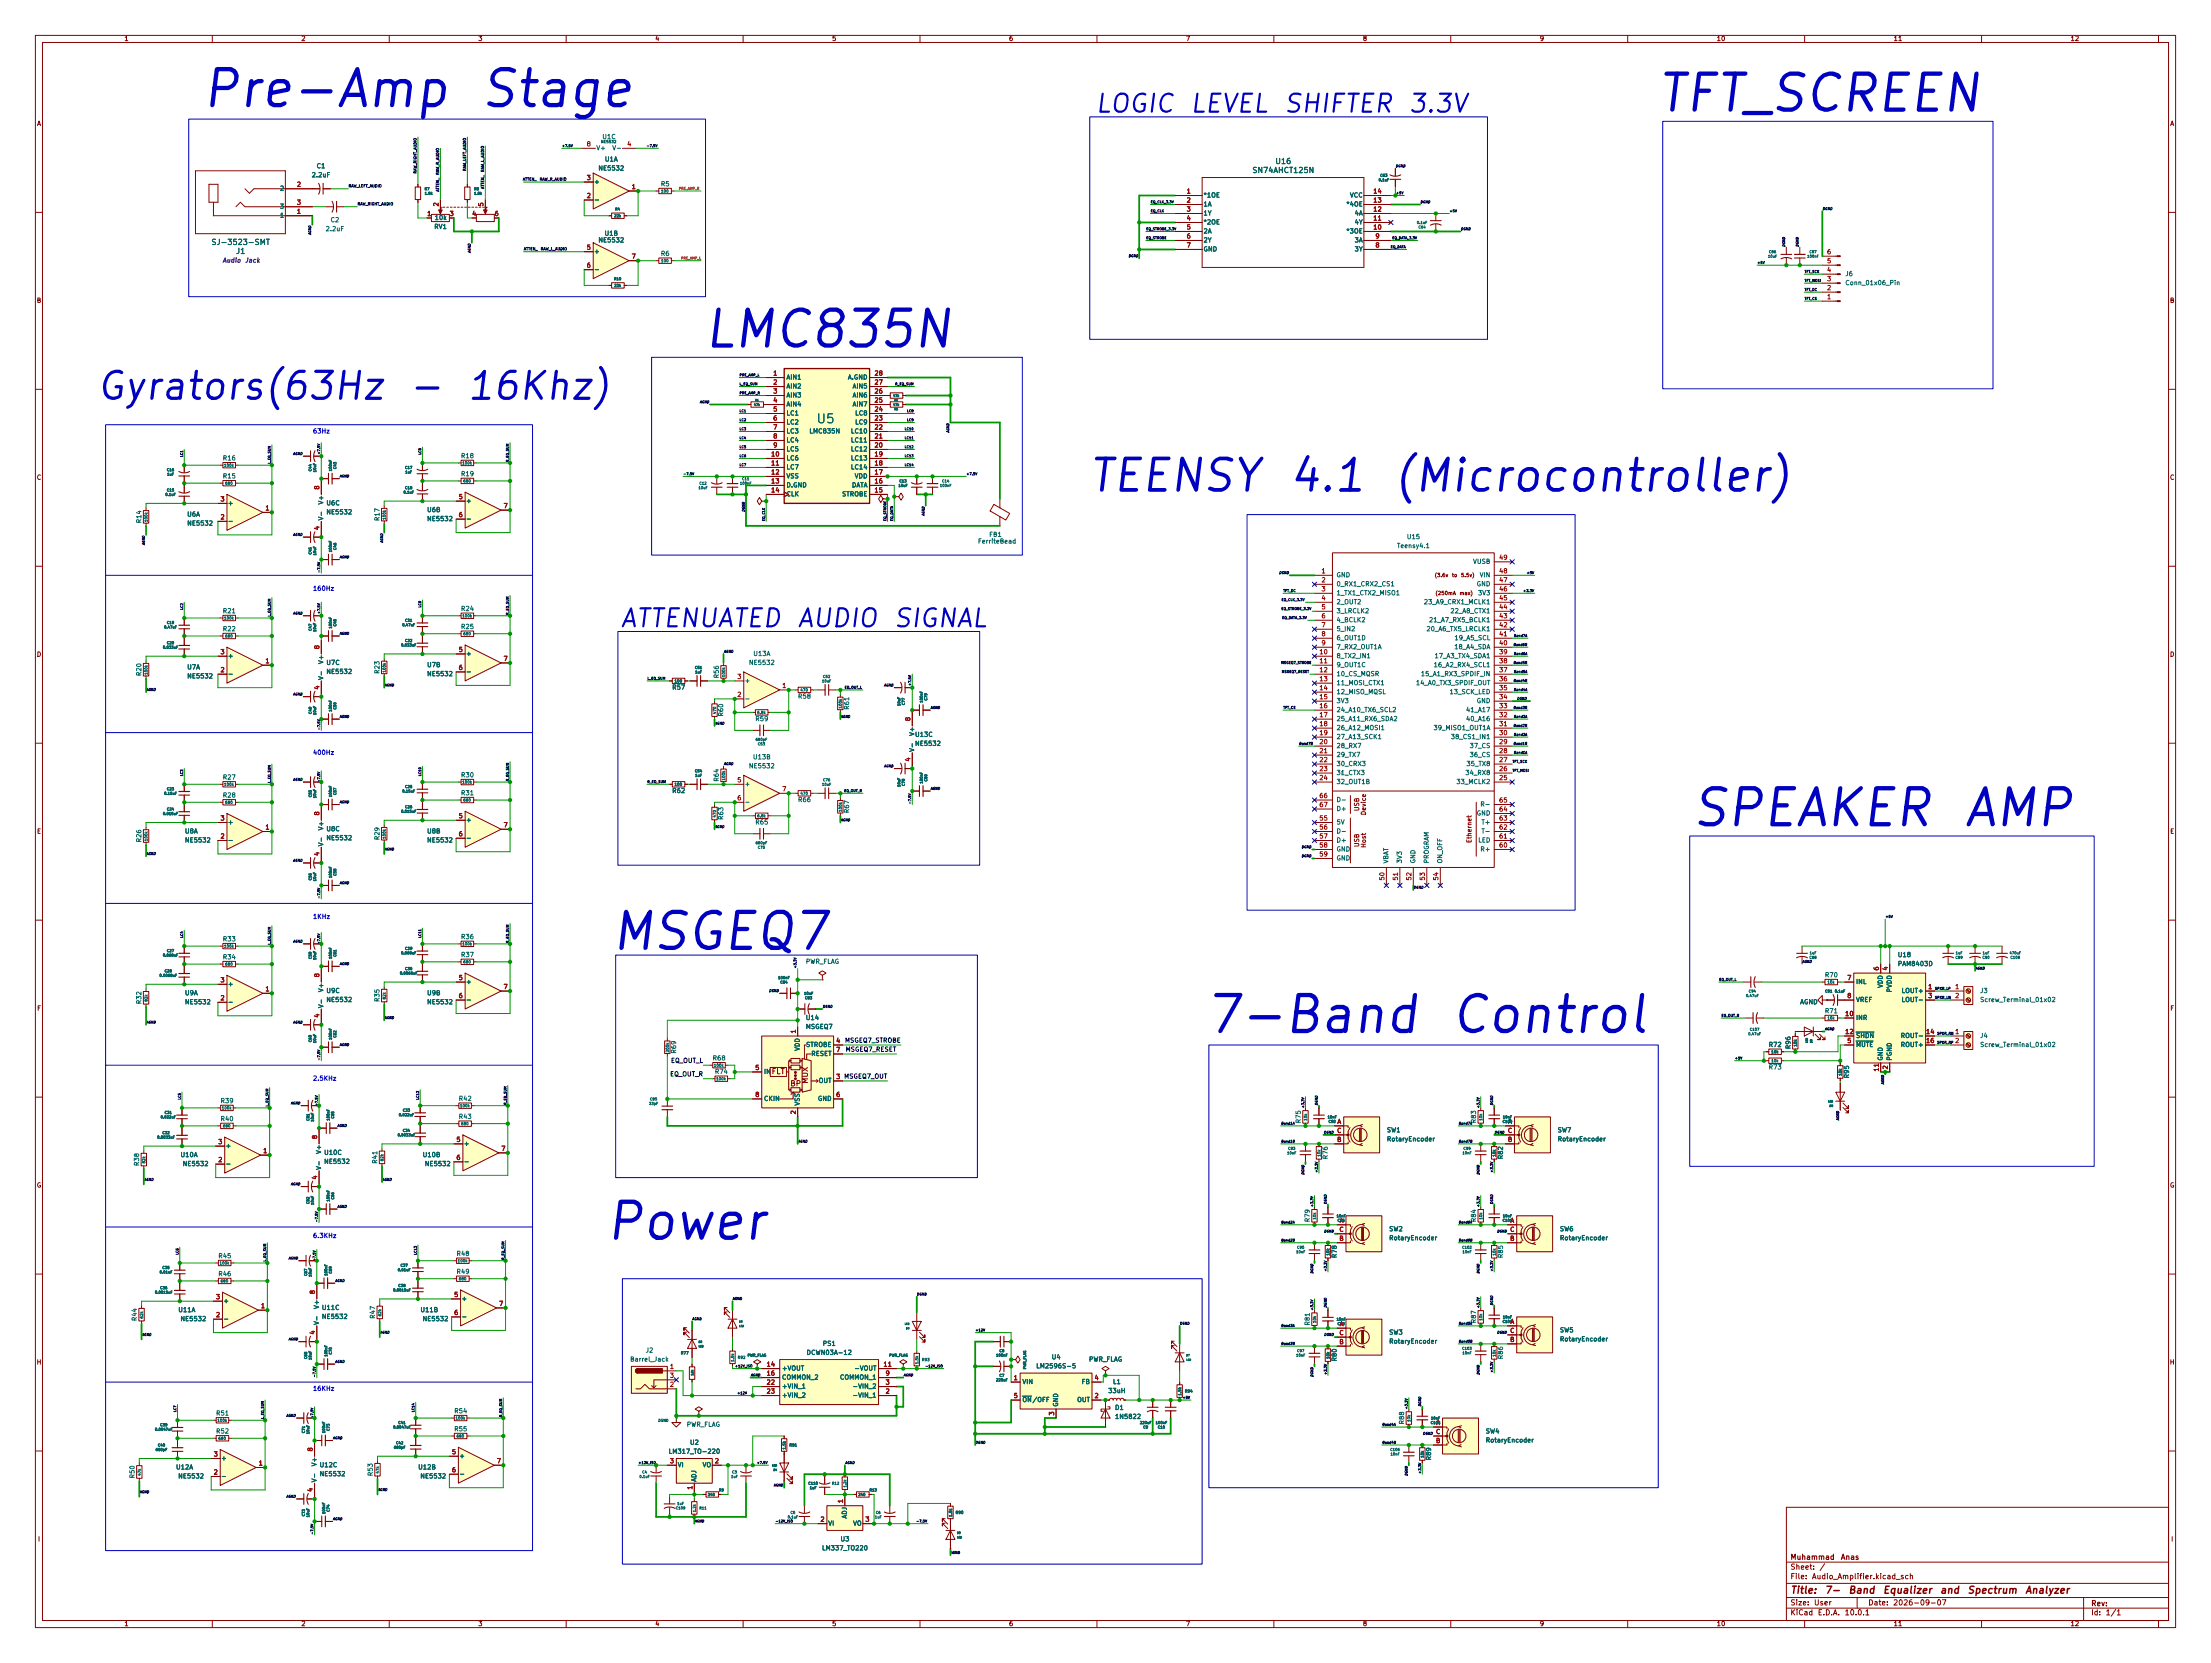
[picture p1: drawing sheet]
<svg xmlns="http://www.w3.org/2000/svg" width="625mm" height="470mm" viewBox="0 0 625 470" stroke-linecap="round" stroke-linejoin="round" font-family="sans-serif">
<defs><g id="words">
<g font-size="10.2" fill="#0000c2">
<text x="56.2" y="32.8">Pre-Amp</text>
<text x="134.9" y="32.8">Stage</text>
<text x="467.3" y="34">TFT_SCREEN</text>
<text x="198" y="100.7">LMC835N</text>
<text x="477.2" y="236">SPEAKER</text>
<text x="554" y="236">AMP</text>
<text x="171.8" y="270.9">MSGEQ7</text>
<text x="339.6" y="294.4">7-Band</text>
<text x="409.1" y="294.4">Control</text>
<text x="170.3" y="352.8">Power</text>
</g>
<g font-size="9" fill="#0000c2">
<text x="306.8" y="141.1">TEENSY</text>
<text x="363.4" y="141.1">4.1</text>
<text x="392.9" y="141.1">(Microcontroller)</text>
</g>
<g font-size="7.7" fill="#0000c2">
<text x="26.6" y="114.8">Gyrators(63Hz</text>
<text x="114.7" y="114.8">-</text>
<text x="131.3" y="114.8">16Khz)</text>
</g>
<g font-size="5.1" fill="#0000c2">
<text x="309.1" y="33.1">LOGIC</text>
<text x="335.8" y="33.1">LEVEL</text>
<text x="362.4" y="33.1">SHIFTER</text>
<text x="397.6" y="33.1">3.3V</text>
<text x="174.8" y="178.5">ATTENUATED</text>
<text x="224.8" y="178.5">AUDIO</text>
<text x="252.1" y="178.5">SIGNAL</text>
</g>
<text font-size="2.5" fill="#006464" x="230.5" y="120.2">U5</text>
<g font-size="2" fill="#840000">
<text x="505.8" y="450.8">Title:</text>
<text x="515.5" y="450.8">7-</text>
<text x="522.2" y="450.8">Band</text>
<text x="532" y="450.8">Equalizer</text>
<text x="548.1" y="450.8">and</text>
<text x="555.8" y="450.8">Spectrum</text>
<text x="572.2" y="450.8">Analyzer</text>
</g>
<g font-size="1.5" fill="#006464">
<text x="360.3" y="46.7">U16</text>
<text x="353.8" y="49.3">SN74AHCT125N</text>
<text x="59.6" y="69.6">SJ-3523-SMT</text>
<text x="66.6" y="72.1">J1</text>
</g>
<g font-size="1.5" fill="#840000">
<text x="217.9" y="303.9">FLT</text>
<text x="223.2" y="307.3">BP</text>
<text x="228.7" y="306.4" transform="rotate(-90 228.7 306.4)">MUX</text>
<text x="505.8" y="443.9">Sheet:</text>
<text x="505.8" y="441.1">Muhammad</text>
<text x="514.1" y="443.9">/</text>
<text x="520.1" y="441.1">Anas</text>
<text x="505.8" y="446.6">File:</text>
<text x="511.9" y="446.6">Audio_Amplifier.kicad_sch</text>
<text x="505.8" y="454">Size:</text>
<text x="512.5" y="454">User</text>
<text x="527.8" y="454">Date:</text>
<text x="534.9" y="454">2026-09-07</text>
<text x="590.8" y="454.2">Rev:</text>
<text x="505.8" y="456.8">KiCad</text>
<text x="513.6" y="456.8">E.D.A.</text>
<text x="521.2" y="456.8">10.0.1</text>
<text x="590.8" y="456.8">Id:</text>
<text x="594.9" y="456.8">1/1</text>
</g>
<g font-size="1.3" fill="#840000">
<text x="35" y="11.9">1</text>
<text x="85" y="11.9">2</text>
<text x="135" y="11.9">3</text>
<text x="185" y="11.9">4</text>
<text x="235" y="11.9">5</text>
<text x="285" y="11.9">6</text>
<text x="335" y="11.9">7</text>
<text x="385" y="11.9">8</text>
<text x="435" y="11.9">9</text>
<text x="485" y="11.9">10</text>
<text x="535" y="11.9">11</text>
<text x="585" y="11.9">12</text>
<text x="10.3" y="35.9">A</text>
<text x="613.2" y="35.9">A</text>
<text x="10.3" y="85.9">B</text>
<text x="613.1" y="85.9">B</text>
<text x="10.3" y="135.9">C</text>
<text x="613.1" y="135.9">C</text>
<text x="10.3" y="185.9">D</text>
<text x="613.1" y="185.9">D</text>
<text x="384.4" y="229.3" transform="rotate(-90 384.4 229.3)">USB</text>
<text x="386.3" y="230.5" transform="rotate(-90 386.3 230.5)">Device</text>
<text x="10.3" y="235.9">E</text>
<text x="384.4" y="239.5" transform="rotate(-90 384.4 239.5)">USB</text>
<text x="386.3" y="239.7" transform="rotate(-90 386.3 239.7)">Host</text>
<text x="416.2" y="238.3" transform="rotate(-90 416.2 238.3)">Ethernet</text>
<text x="613.2" y="235.9">E</text>
<text x="10.3" y="285.9">F</text>
<text x="613.2" y="285.9">F</text>
<text x="10.3" y="335.9">G</text>
<text x="613.1" y="335.9">G</text>
<text x="10.2" y="385.9">H</text>
<text x="613.1" y="385.9">H</text>
<text x="10.6" y="435.9">I</text>
<text x="613.4" y="435.9">I</text>
<text x="35" y="459.8">1</text>
<text x="85" y="459.8">2</text>
<text x="135" y="459.8">3</text>
<text x="185" y="459.8">4</text>
<text x="235" y="459.8">5</text>
<text x="285" y="459.8">6</text>
<text x="335" y="459.8">7</text>
<text x="385" y="459.8">8</text>
<text x="435" y="459.8">9</text>
<text x="485" y="459.8">10</text>
<text x="535" y="459.8">11</text>
<text x="585" y="459.8">12</text>
</g>
<g font-size="1.3" fill="#a90000">
<text x="165.7" y="41.7">8</text>
<text x="177.1" y="41.7">4</text>
<text x="83.7" y="53.1">2</text>
<text x="165.7" y="51.2">3</text>
<text x="178.4" y="53.7">1</text>
<text x="83.7" y="58.2">3</text>
<text x="124.2" y="58.5" transform="rotate(-90 124.2 58.5)">2</text>
<text x="136.9" y="58.5" transform="rotate(-90 136.9 58.5)">5</text>
<text x="165.7" y="56.3">2</text>
<text x="335.2" y="55">1</text>
<text x="335.2" y="57.5">2</text>
<text x="387.9" y="57.5">13</text>
<text x="387.9" y="55">14</text>
<text x="83.7" y="60.7">1</text>
<text x="120.6" y="61.3">1</text>
<text x="126.9" y="61.3">3</text>
<text x="133.3" y="61.3">4</text>
<text x="139.6" y="61.3">6</text>
<text x="335.2" y="60.1">3</text>
<text x="335.2" y="62.6">4</text>
<text x="335.2" y="65.2">5</text>
<text x="387.9" y="65.2">10</text>
<text x="387.9" y="62.6">11</text>
<text x="387.9" y="60.1">12</text>
<text x="165.7" y="70.9">5</text>
<text x="335.2" y="67.7">6</text>
<text x="335.2" y="70.2">7</text>
<text x="388.5" y="70.2">8</text>
<text x="388.5" y="67.7">9</text>
<text x="165.7" y="75.9">6</text>
<text x="178.4" y="73.4">7</text>
<text x="516.2" y="77.2">4</text>
<text x="516.2" y="74.7">5</text>
<text x="516.2" y="72.1">6</text>
<text x="516.2" y="82.3">2</text>
<text x="516.2" y="79.8">3</text>
<text x="516.2" y="84.8">1</text>
<text x="218.4" y="106.4">1</text>
<text x="247" y="106.4">28</text>
<text x="218.4" y="109">2</text>
<text x="218.4" y="111.5">3</text>
<text x="247" y="111.5">26</text>
<text x="247" y="109">27</text>
<text x="218.4" y="114">4</text>
<text x="218.4" y="116.6">5</text>
<text x="218.4" y="119.1">6</text>
<text x="247" y="119.1">23</text>
<text x="247" y="116.6">24</text>
<text x="247" y="114">25</text>
<text x="218.4" y="121.7">7</text>
<text x="218.4" y="124.2">8</text>
<text x="247" y="124.2">21</text>
<text x="247" y="121.7">22</text>
<text x="217.8" y="129.3">10</text>
<text x="217.8" y="131.8">11</text>
<text x="218.4" y="126.7">9</text>
<text x="247" y="131.8">18</text>
<text x="247" y="129.3">19</text>
<text x="247" y="126.7">20</text>
<text x="217.8" y="134.4">12</text>
<text x="217.8" y="136.9">13</text>
<text x="247" y="136.9">16</text>
<text x="247" y="134.4">17</text>
<text x="62.2" y="142">3</text>
<text x="90.6" y="138.5" transform="rotate(-90 90.6 138.5)">8</text>
<text x="129.5" y="141.4">5</text>
<text x="142.2" y="143.9">7</text>
<text x="217.8" y="139.4">14</text>
<text x="247" y="139.4">15</text>
<text x="62.2" y="147.1">2</text>
<text x="74.9" y="144.5">1</text>
<text x="90.6" y="149.9" transform="rotate(-90 90.6 149.9)">4</text>
<text x="129.5" y="146.4">6</text>
<text x="423.5" y="158.5">49</text>
<text x="373.3" y="162.3">1</text>
<text x="373.3" y="164.8">2</text>
<text x="373.3" y="167.4">3</text>
<text x="423.5" y="167.4">46</text>
<text x="423.5" y="164.8">47</text>
<text x="423.5" y="162.3">48</text>
<text x="373.3" y="172.5">5</text>
<text x="373.3" y="169.9">4</text>
<text x="423.5" y="172.5">44</text>
<text x="423.5" y="169.9">45</text>
<text x="373.3" y="175">6</text>
<text x="373.3" y="177.5">7</text>
<text x="423.5" y="177.5">42</text>
<text x="423.5" y="175">43</text>
<text x="62.2" y="185.2">3</text>
<text x="90.6" y="183.6" transform="rotate(-90 90.6 183.6)">8</text>
<text x="129.5" y="184.5">5</text>
<text x="372.7" y="185.2">10</text>
<text x="373.3" y="180.1">8</text>
<text x="373.3" y="182.6">9</text>
<text x="423.5" y="185.2">39</text>
<text x="423.5" y="182.6">40</text>
<text x="423.5" y="180.1">41</text>
<text x="62.2" y="190.2">2</text>
<text x="74.9" y="187.7">1</text>
<text x="129.5" y="189.6">6</text>
<text x="142.2" y="187.1">7</text>
<text x="372.7" y="187.7">11</text>
<text x="372.7" y="190.2">12</text>
<text x="423.5" y="190.2">37</text>
<text x="423.5" y="187.7">38</text>
<text x="90.6" y="195" transform="rotate(-90 90.6 195)">4</text>
<text x="208.2" y="197.2">2</text>
<text x="208.2" y="192.2">3</text>
<text x="220.9" y="194.7">1</text>
<text x="372.7" y="192.8">13</text>
<text x="372.7" y="195.3">14</text>
<text x="372.7" y="197.9">15</text>
<text x="423.5" y="195.3">35</text>
<text x="423.5" y="192.8">36</text>
<text x="423.5" y="197.9">34</text>
<text x="257.6" y="203.9" transform="rotate(-90 257.6 203.9)">8</text>
<text x="372.7" y="200.4">16</text>
<text x="372.7" y="202.9">17</text>
<text x="423.5" y="202.9">32</text>
<text x="423.5" y="200.4">33</text>
<text x="372.7" y="205.5">18</text>
<text x="372.7" y="208">19</text>
<text x="423.5" y="208">30</text>
<text x="423.5" y="205.5">31</text>
<text x="257.6" y="215.3" transform="rotate(-90 257.6 215.3)">4</text>
<text x="372.7" y="210.6">20</text>
<text x="372.7" y="213.1">21</text>
<text x="372.7" y="215.6">22</text>
<text x="423.5" y="215.6">27</text>
<text x="423.5" y="213.1">28</text>
<text x="423.5" y="210.6">29</text>
<text x="208.2" y="221.4">5</text>
<text x="372.7" y="218.2">23</text>
<text x="372.7" y="220.7">24</text>
<text x="423.5" y="220.7">25</text>
<text x="423.5" y="218.2">26</text>
<text x="208.2" y="226.4">6</text>
<text x="220.9" y="223.9">7</text>
<text x="372.7" y="225.8">66</text>
<text x="423.5" y="227.1">65</text>
<text x="62.2" y="232.2">3</text>
<text x="90.6" y="230.6" transform="rotate(-90 90.6 230.6)">8</text>
<text x="129.5" y="231.5">5</text>
<text x="372.7" y="232.2">55</text>
<text x="372.7" y="228.3">67</text>
<text x="423.5" y="232.2">63</text>
<text x="423.5" y="229.6">64</text>
<text x="62.2" y="237.2">2</text>
<text x="74.9" y="234.7">1</text>
<text x="129.5" y="236.6">6</text>
<text x="142.2" y="234.1">7</text>
<text x="372.7" y="234.7">56</text>
<text x="372.7" y="237.2">57</text>
<text x="372.7" y="239.8">58</text>
<text x="423.5" y="239.8">60</text>
<text x="423.5" y="237.2">61</text>
<text x="423.5" y="234.7">62</text>
<text x="90.6" y="242" transform="rotate(-90 90.6 242)">4</text>
<text x="372.7" y="242.3">59</text>
<text x="391.5" y="249" transform="rotate(-90 391.5 249)">50</text>
<text x="395.4" y="249" transform="rotate(-90 395.4 249)">51</text>
<text x="399.2" y="249" transform="rotate(-90 399.2 249)">52</text>
<text x="403" y="249" transform="rotate(-90 403 249)">53</text>
<text x="406.8" y="249" transform="rotate(-90 406.8 249)">54</text>
<text x="531.2" y="274.4" transform="rotate(-90 531.2 274.4)">6</text>
<text x="533.8" y="274.4" transform="rotate(-90 533.8 274.4)">4</text>
<text x="62.2" y="277.9">3</text>
<text x="74.9" y="280.4">1</text>
<text x="90.6" y="276.3" transform="rotate(-90 90.6 276.3)">8</text>
<text x="129.5" y="277.2">5</text>
<text x="142.2" y="279.8">7</text>
<text x="521.9" y="277.2">7</text>
<text x="544.8" y="279.8">1</text>
<text x="552.4" y="279.8">1</text>
<text x="62.2" y="283">2</text>
<text x="90.6" y="287.7" transform="rotate(-90 90.6 287.7)">4</text>
<text x="129.5" y="282.3">6</text>
<text x="521.3" y="287.4">10</text>
<text x="521.9" y="282.3">8</text>
<text x="544.8" y="282.3">3</text>
<text x="552.4" y="282.3">2</text>
<text x="225.2" y="292.2" transform="rotate(-90 225.2 292.2)">1</text>
<text x="521.3" y="292.5">12</text>
<text x="544.2" y="292.5">14</text>
<text x="552.4" y="292.5">1</text>
<text x="236.1" y="295">4</text>
<text x="236.1" y="297.6">7</text>
<text x="521.9" y="295">5</text>
<text x="544.2" y="295">16</text>
<text x="552.4" y="295">2</text>
<text x="213.3" y="302.6">5</text>
<text x="236.1" y="305.2">3 MSGEQ7_OUT</text>
<text x="236.1" y="305.2">3</text>
<text x="531.2" y="302.9" transform="rotate(-90 531.2 302.9)">11</text>
<text x="533.8" y="302.3" transform="rotate(-90 533.8 302.3)">2</text>
<text x="213.3" y="310.3">8</text>
<text x="236.1" y="310.3">6</text>
<text x="225.2" y="315" transform="rotate(-90 225.2 315)">2</text>
<text x="377.8" y="317.9">A</text>
<text x="426.1" y="317.9">A</text>
<text x="61.5" y="323.6">3</text>
<text x="89.9" y="322" transform="rotate(-90 89.9 322)">8</text>
<text x="128.8" y="323">5</text>
<text x="377.7" y="323">B</text>
<text x="377.7" y="320.4">C</text>
<text x="426" y="323">B</text>
<text x="426" y="320.4">C</text>
<text x="61.5" y="328.7">2</text>
<text x="74.2" y="326.1">1</text>
<text x="128.8" y="328">6</text>
<text x="141.5" y="325.5">7</text>
<text x="89.9" y="333.4" transform="rotate(-90 89.9 333.4)">4</text>
<text x="378.4" y="345.8">A</text>
<text x="426.7" y="345.8">A</text>
<text x="378.4" y="350.9">B</text>
<text x="378.4" y="348.4">C</text>
<text x="426.6" y="350.9">B</text>
<text x="426.6" y="348.4">C</text>
<text x="89.3" y="365.8" transform="rotate(-90 89.3 365.8)">8</text>
<text x="60.9" y="367.4">3</text>
<text x="73.6" y="370">1</text>
<text x="128.2" y="366.8">5</text>
<text x="128.2" y="371.9">6</text>
<text x="140.9" y="369.3">7</text>
<text x="60.9" y="372.5">2</text>
<text x="89.3" y="377.3" transform="rotate(-90 89.3 377.3)">4</text>
<text x="378.4" y="377.6">C</text>
<text x="378.4" y="375">A</text>
<text x="426.6" y="376.9">C</text>
<text x="426.7" y="374.4">A</text>
<text x="378.4" y="380.1">B</text>
<text x="426.6" y="379.5">B</text>
<text x="189.2" y="387.1">1</text>
<text x="189.2" y="389.6">3</text>
<text x="216.5" y="386.5">14</text>
<text x="216.5" y="389">16</text>
<text x="249.5" y="386.5">11</text>
<text x="250.1" y="389">9</text>
<text x="189.2" y="392.2">2</text>
<text x="216.5" y="391.5">22</text>
<text x="216.5" y="394.1">23</text>
<text x="250.1" y="394.1">2</text>
<text x="250.1" y="391.5">3</text>
<text x="286.3" y="390.3">1</text>
<text x="286.3" y="395.4">5</text>
<text x="309.2" y="395.4">2</text>
<text x="309.2" y="390.3">4</text>
<text x="298.2" y="400.1" transform="rotate(-90 298.2 400.1)">3</text>
<text x="405.7" y="405.5">C</text>
<text x="405.8" y="403">A</text>
<text x="60.3" y="411.9">3</text>
<text x="88.6" y="410.3" transform="rotate(-90 88.6 410.3)">8</text>
<text x="127.6" y="411.2">5</text>
<text x="140.3" y="413.8">7</text>
<text x="189.2" y="413.8">3</text>
<text x="201.9" y="413.8">2</text>
<text x="405.7" y="408.1">B</text>
<text x="60.3" y="416.9">2</text>
<text x="73" y="414.4">1</text>
<text x="127.6" y="416.3">6</text>
<text x="88.6" y="421.7" transform="rotate(-90 88.6 421.7)">4</text>
<text x="196" y="421.1" transform="rotate(-90 196 421.1)">1</text>
<text x="238.5" y="424.9" transform="rotate(-90 238.5 424.9)">1</text>
<text x="231.7" y="430.3">2</text>
<text x="244.4" y="430.3">3</text>
</g>
<g font-size="1.3" fill="#006464">
<text x="170.1" y="39.6">U1C</text>
<text x="89.3" y="47.9">C1</text>
<text x="168.4" y="42.8">V+</text>
<text x="170.8" y="45.9">U1A</text>
<text x="172.9" y="42.8">V-</text>
<text x="87.9" y="50.4">2.2uF</text>
<text x="167.8" y="52.3">+</text>
<text x="169" y="48.5">NE5532</text>
<text x="186.6" y="52.9">R5</text>
<text x="79" y="54.2">2</text>
<text x="79" y="59.3">3</text>
<text x="167.8" y="57.4">-</text>
<text x="340" y="56.1">*1OE</text>
<text x="340" y="58.6">1A</text>
<text x="380.3" y="58.6">*4OE</text>
<text x="381.4" y="56.1">VCC</text>
<text x="79" y="61.8">1</text>
<text x="91.9" y="65.6">2.2uF</text>
<text x="93.3" y="63.1">C2</text>
<text x="122.6" y="65">RV1</text>
<text x="122.7" y="62.5">10k</text>
<text x="340" y="61.2">1Y</text>
<text x="340" y="63.7">*2OE</text>
<text x="382.7" y="63.7">4Y</text>
<text x="382.7" y="61.2">4A</text>
<text x="167.8" y="72">+</text>
<text x="169" y="68.8">NE5532</text>
<text x="170.7" y="66.9">U1B</text>
<text x="340" y="66.3">2A</text>
<text x="340" y="68.8">2Y</text>
<text x="340" y="71.3">GND</text>
<text x="380.3" y="66.3">*3OE</text>
<text x="382.7" y="71.3">3Y</text>
<text x="382.7" y="68.8">3A</text>
<text x="167.8" y="77.1">-</text>
<text x="186.6" y="72.6">R6</text>
<text x="521.3" y="78.3">J6</text>
<text x="521.3" y="80.9">Conn_01x06_Pin</text>
<text x="222.1" y="107.5">AIN1</text>
<text x="239.5" y="107.5">A.GND</text>
<text x="222.1" y="110.1">AIN2</text>
<text x="222.1" y="112.6">AIN3</text>
<text x="240.8" y="112.6">AIN6</text>
<text x="240.8" y="110.1">AIN5</text>
<text x="222.1" y="115.2">AIN4</text>
<text x="222.1" y="117.7">LC1</text>
<text x="240.8" y="115.2">AIN7</text>
<text x="241.5" y="117.7">LC8</text>
<text x="222.1" y="120.2">LC2</text>
<text x="222.1" y="122.8">LC3</text>
<text x="222.1" y="125.3">LC4</text>
<text x="228.6" y="122.8">LMC835N</text>
<text x="240.3" y="125.3">LC11</text>
<text x="240.3" y="122.8">LC10</text>
<text x="241.5" y="120.2">LC9</text>
<text x="62.8" y="130.4">R16</text>
<text x="130.1" y="129.8">R18</text>
<text x="222.1" y="127.9">LC5</text>
<text x="222.1" y="130.4">LC6</text>
<text x="240.3" y="130.4">LC13</text>
<text x="240.3" y="127.9">LC12</text>
<text x="62.8" y="135.5">R15</text>
<text x="130.1" y="134.8">R19</text>
<text x="222.1" y="132.9">LC7</text>
<text x="222.1" y="135.5">VSS</text>
<text x="240.3" y="132.9">LC14</text>
<text x="241.4" y="135.5">VDD</text>
<text x="64.3" y="143.1">+</text>
<text x="91.7" y="142.7" transform="rotate(-90 91.7 142.7)">V+</text>
<text x="92.1" y="143.1">U6C</text>
<text x="131.6" y="142.5">+</text>
<text x="222.1" y="138">D.GND</text>
<text x="222.1" y="140.6">CLK</text>
<text x="237.8" y="140.6">STROBE</text>
<text x="240.6" y="138">DATA</text>
<text x="40.2" y="148" transform="rotate(-90 40.2 148)">R14</text>
<text x="52.8" y="148.8">NE5532</text>
<text x="52.8" y="146.3">U6A</text>
<text x="64.3" y="148.2">-</text>
<text x="91.7" y="147.2" transform="rotate(-90 91.7 147.2)">V-</text>
<text x="92.1" y="145.6">NE5532</text>
<text x="107.5" y="147.4" transform="rotate(-90 107.5 147.4)">R17</text>
<text x="120.5" y="147.5">NE5532</text>
<text x="120.5" y="145">U6B</text>
<text x="131.6" y="147.5">-</text>
<text x="276.2" y="153.9">FerriteBead</text>
<text x="279.4" y="152">FB1</text>
<text x="394.7" y="155.2">Teensy4.1</text>
<text x="397.4" y="152.6">U15</text>
<text x="416.2" y="159.6">VUSB</text>
<text x="377.6" y="163.4">GND</text>
<text x="377.6" y="166">0_RX1_CRX2_CS1</text>
<text x="417.2" y="166">GND</text>
<text x="418" y="163.4">VIN</text>
<text x="62.8" y="173.6">R21</text>
<text x="130.1" y="172.9">R24</text>
<text x="377.6" y="173.6">3_LRCLK2</text>
<text x="377.6" y="168.5">1_TX1_CTX2_MISO1</text>
<text x="377.6" y="171">2_OUT2</text>
<text x="402.2" y="171">23_A9_CRX1_MCLK1</text>
<text x="409.7" y="173.6">22_A8_CTX1</text>
<text x="417.5" y="168.5">3V3</text>
<text x="62.8" y="178.7">R22</text>
<text x="130.1" y="178">R25</text>
<text x="377.6" y="176.1">4_BCLK2</text>
<text x="377.6" y="178.7">5_IN2</text>
<text x="403" y="178.7">20_A6_TX5_LRCLK1</text>
<text x="403.7" y="176.1">21_A7_RX5_BCLK1</text>
<text x="131.6" y="185.6">+</text>
<text x="212.7" y="185.6">U13A</text>
<text x="377.6" y="181.2">6_OUT1D</text>
<text x="377.6" y="183.7">7_RX2_OUT1A</text>
<text x="410.8" y="183.7">18_A4_SDA</text>
<text x="410.9" y="181.2">19_A5_SCL</text>
<text x="40.2" y="191.2" transform="rotate(-90 40.2 191.2)">R20</text>
<text x="52.8" y="192">NE5532</text>
<text x="52.8" y="189.5">U7A</text>
<text x="64.3" y="191.4">-</text>
<text x="64.3" y="186.3">+</text>
<text x="91.7" y="187.8" transform="rotate(-90 91.7 187.8)">V+</text>
<text x="92.1" y="190.7">NE5532</text>
<text x="92.1" y="188.2">U7C</text>
<text x="107.5" y="190.5" transform="rotate(-90 107.5 190.5)">R23</text>
<text x="120.5" y="191.4">NE5532</text>
<text x="120.5" y="188.8">U7B</text>
<text x="131.6" y="190.7">-</text>
<text x="203.4" y="191.8" transform="rotate(-90 203.4 191.8)">R56</text>
<text x="211.5" y="188.2">NE5532</text>
<text x="377.6" y="186.3">8_TX2_IN1</text>
<text x="377.6" y="188.8">9_OUT1C</text>
<text x="377.6" y="191.4">10_CS_MQSR</text>
<text x="401.4" y="191.4">15_A1_RX3_SPDIF_IN</text>
<text x="405" y="188.8">16_A2_RX4_SCL1</text>
<text x="405.3" y="186.3">17_A3_TX4_SDA1</text>
<text x="91.7" y="192.3" transform="rotate(-90 91.7 192.3)">V-</text>
<text x="189.8" y="195.2">R57</text>
<text x="210.3" y="193.3">+</text>
<text x="225.4" y="197.7">R58</text>
<text x="377.6" y="193.9">11_MOSI_CTX1</text>
<text x="377.6" y="196.4">12_MISO_MQSL</text>
<text x="400" y="193.9">14_A0_TX3_SPDIF_OUT</text>
<text x="409.5" y="196.4">13_SCK_LED</text>
<text x="204.7" y="202.6" transform="rotate(-90 204.7 202.6)">R60</text>
<text x="210.3" y="198.3">-</text>
<text x="240.3" y="200.7" transform="rotate(-90 240.3 200.7)">R61</text>
<text x="377.6" y="199">3V3</text>
<text x="377.6" y="201.5">24_A10_TX6_SCL2</text>
<text x="414.2" y="201.5">41_A17</text>
<text x="417.2" y="199">GND</text>
<text x="213.3" y="204.1">R59</text>
<text x="258.5" y="208.5">U13C</text>
<text x="258.7" y="208.1" transform="rotate(-90 258.7 208.1)">V+</text>
<text x="377.6" y="204.1">25_A11_RX6_SDA2</text>
<text x="377.6" y="206.6">26_A12_MOSI1</text>
<text x="377.6" y="209.1">27_A13_SCK1</text>
<text x="405" y="206.6">39_MISO1_OUT1A</text>
<text x="409.9" y="209.1">38_CS1_IN1</text>
<text x="414.2" y="204.1">40_A16</text>
<text x="212.7" y="214.9">U13B</text>
<text x="258.5" y="211">NE5532</text>
<text x="258.7" y="212.6" transform="rotate(-90 258.7 212.6)">V-</text>
<text x="377.6" y="211.7">28_RX7</text>
<text x="377.6" y="214.2">29_TX7</text>
<text x="415.2" y="214.2">36_CS</text>
<text x="415.2" y="211.7">37_CS</text>
<text x="62.8" y="220.6">R27</text>
<text x="130.1" y="219.9">R30</text>
<text x="203.4" y="221" transform="rotate(-90 203.4 221)">R64</text>
<text x="211.5" y="217.4">NE5532</text>
<text x="377.6" y="216.8">30_CRX3</text>
<text x="377.6" y="219.3">31_CTX3</text>
<text x="377.6" y="221.8">32_OUT1B</text>
<text x="411.4" y="221.8">33_MCLK2</text>
<text x="414" y="219.3">34_RX8</text>
<text x="414.3" y="216.8">35_TX8</text>
<text x="62.8" y="225.7">R28</text>
<text x="130.1" y="225">R31</text>
<text x="189.8" y="224.4">R62</text>
<text x="210.3" y="222.5">+</text>
<text x="210.3" y="227.6">-</text>
<text x="225.4" y="226.9">R66</text>
<text x="377.6" y="226.9">D-</text>
<text x="64.3" y="233.3">+</text>
<text x="131.6" y="232.6">+</text>
<text x="204.7" y="231.8" transform="rotate(-90 204.7 231.8)">R63</text>
<text x="213.3" y="233.3">R65</text>
<text x="240.3" y="229.9" transform="rotate(-90 240.3 229.9)">R67</text>
<text x="377.6" y="233.3">5V</text>
<text x="377.6" y="229.5">D+</text>
<text x="417.2" y="230.7">GND</text>
<text x="418.2" y="228.2">R-</text>
<text x="418.5" y="233.3">T+</text>
<text x="40.2" y="238.2" transform="rotate(-90 40.2 238.2)">R26</text>
<text x="52.1" y="238.4">NE5532</text>
<text x="52.1" y="235.8">U8A</text>
<text x="64.3" y="238.4">-</text>
<text x="91.7" y="239.3" transform="rotate(-90 91.7 239.3)">V-</text>
<text x="91.7" y="234.8" transform="rotate(-90 91.7 234.8)">V+</text>
<text x="92.1" y="237.7">NE5532</text>
<text x="92.1" y="235.2">U8C</text>
<text x="107.5" y="237.5" transform="rotate(-90 107.5 237.5)">R29</text>
<text x="120.5" y="238.4">NE5532</text>
<text x="120.5" y="235.8">U8B</text>
<text x="131.6" y="237.7">-</text>
<text x="377.6" y="235.8">D-</text>
<text x="377.6" y="238.4">D+</text>
<text x="417.6" y="238.4">LED</text>
<text x="418.5" y="235.8">T-</text>
<text x="377.6" y="240.9">GND</text>
<text x="377.6" y="243.4">GND</text>
<text x="392.7" y="244.1" transform="rotate(-90 392.7 244.1)">VBAT</text>
<text x="396.5" y="244.1" transform="rotate(-90 396.5 244.1)">3V3</text>
<text x="400.3" y="244.1" transform="rotate(-90 400.3 244.1)">GND</text>
<text x="404.1" y="244.1" transform="rotate(-90 404.1 244.1)">PROGRAM</text>
<text x="407.9" y="244.1" transform="rotate(-90 407.9 244.1)">ON_OFF</text>
<text x="418.2" y="240.9">R+</text>
<text x="62.8" y="266.3">R33</text>
<text x="130.1" y="265.7">R36</text>
<text x="62.8" y="271.4">R34</text>
<text x="130.1" y="270.7">R37</text>
<text x="227.6" y="272.6">PWR_FLAG</text>
<text x="536.2" y="270.7">U18</text>
<text x="536.2" y="273.3">PAM8403D</text>
<text x="52.1" y="281.5">U9A</text>
<text x="64.3" y="279">+</text>
<text x="91.7" y="280.5" transform="rotate(-90 91.7 280.5)">V+</text>
<text x="92.1" y="280.9">U9C</text>
<text x="120.5" y="281.5">U9B</text>
<text x="131.6" y="278.4">+</text>
<text x="515.6" y="276.5">R70</text>
<text x="524.4" y="278.4">INL</text>
<text x="532.4" y="279.3" transform="rotate(-90 532.4 279.3)">VDD</text>
<text x="534.9" y="280.6" transform="rotate(-90 534.9 280.6)">PVDD</text>
<text x="537.3" y="280.9">LOUT+</text>
<text x="559.4" y="280.9">J3</text>
<text x="40.2" y="283.9" transform="rotate(-90 40.2 283.9)">R32</text>
<text x="52.1" y="284.1">NE5532</text>
<text x="64.3" y="284.1">-</text>
<text x="91.7" y="285" transform="rotate(-90 91.7 285)">V-</text>
<text x="92.1" y="283.4">NE5532</text>
<text x="107.5" y="283.3" transform="rotate(-90 107.5 283.3)">R35</text>
<text x="120.5" y="284.1">NE5532</text>
<text x="131.6" y="283.4">-</text>
<text x="508.6" y="284.1">AGND</text>
<text x="515.6" y="286.6">R71</text>
<text x="524.4" y="283.4">VREF</text>
<text x="537.3" y="283.4">LOUT-</text>
<text x="559.4" y="283.4">Screw_Terminal_01x02</text>
<text x="227.6" y="288.5">U14</text>
<text x="227.6" y="291.1">MSGEQ7</text>
<text x="524.4" y="288.5">INR</text>
<text x="524.4" y="293.6">SHDN</text>
<text x="537" y="293.6">ROUT-</text>
<text x="559.4" y="293.6">J4</text>
<text x="191.4" y="297.9" transform="rotate(-90 191.4 297.9)">R69</text>
<text x="201.3" y="299.9">R68</text>
<text x="226.3" y="297.1" transform="rotate(-90 226.3 297.1)">VDD</text>
<text x="227.7" y="296.1">STROBE</text>
<text x="229.1" y="298.7">RESET</text>
<text x="499.7" y="296.1">R72</text>
<text x="506.3" y="296.6" transform="rotate(-90 506.3 296.6)">R96</text>
<text x="524.4" y="296.1">MUTE</text>
<text x="532.4" y="299.8" transform="rotate(-90 532.4 299.8)">GND</text>
<text x="534.9" y="299.8" transform="rotate(-90 534.9 299.8)">PGND</text>
<text x="537" y="296.1">ROUT+</text>
<text x="559.4" y="296.1">Screw_Terminal_01x02</text>
<text x="201.9" y="303.8">R74</text>
<text x="215.8" y="303.8">IN</text>
<text x="499.7" y="302.5">R73</text>
<text x="522.8" y="304.8" transform="rotate(-90 522.8 304.8)">R95</text>
<text x="129.5" y="311.4">R42</text>
<text x="215.8" y="311.4">CKIN</text>
<text x="231" y="311.4">GND</text>
<text x="231.2" y="306.3">OUT</text>
<text x="62.2" y="312">R39</text>
<text x="62.2" y="317.1">R40</text>
<text x="129.5" y="316.5">R43</text>
<text x="226.3" y="312.5" transform="rotate(-90 226.3 312.5)">VSS</text>
<text x="367.9" y="317.5" transform="rotate(-90 367.9 317.5)">R75</text>
<text x="417.4" y="317.5" transform="rotate(-90 417.4 317.5)">R83</text>
<text x="391.8" y="322.8">RotaryEncoder</text>
<text x="391.8" y="320.3">SW1</text>
<text x="440.1" y="322.8">RotaryEncoder</text>
<text x="440.1" y="320.3">SW7</text>
<text x="39.6" y="329.6" transform="rotate(-90 39.6 329.6)">R38</text>
<text x="50.9" y="327.3">U10A</text>
<text x="51.5" y="329.8">NE5532</text>
<text x="63.6" y="329.8">-</text>
<text x="63.6" y="324.7">+</text>
<text x="91" y="326.2" transform="rotate(-90 91 326.2)">V+</text>
<text x="91.4" y="326.6">U10C</text>
<text x="91.4" y="329.2">NE5532</text>
<text x="106.9" y="329" transform="rotate(-90 106.9 329)">R41</text>
<text x="119.3" y="327.3">U10B</text>
<text x="119.9" y="329.8">NE5532</text>
<text x="130.9" y="324.1">+</text>
<text x="130.9" y="329.2">-</text>
<text x="375.5" y="327.7" transform="rotate(-90 375.5 327.7)">R76</text>
<text x="425" y="327.7" transform="rotate(-90 425 327.7)">R82</text>
<text x="91" y="330.7" transform="rotate(-90 91 330.7)">V-</text>
<text x="370.4" y="345.5" transform="rotate(-90 370.4 345.5)">R79</text>
<text x="417.4" y="345.5" transform="rotate(-90 417.4 345.5)">R84</text>
<text x="392.4" y="350.7">RotaryEncoder</text>
<text x="392.4" y="348.2">SW2</text>
<text x="440.7" y="350.7">RotaryEncoder</text>
<text x="440.7" y="348.2">SW6</text>
<text x="61.6" y="355.8">R45</text>
<text x="128.9" y="355.2">R48</text>
<text x="378.1" y="355.6" transform="rotate(-90 378.1 355.6)">R78</text>
<text x="425" y="355.6" transform="rotate(-90 425 355.6)">R85</text>
<text x="61.6" y="360.9">R46</text>
<text x="128.9" y="360.3">R49</text>
<text x="50.2" y="371.1">U11A</text>
<text x="63" y="368.5">+</text>
<text x="90.4" y="370" transform="rotate(-90 90.4 370)">V+</text>
<text x="90.8" y="370.4">U11C</text>
<text x="118.7" y="371.1">U11B</text>
<text x="130.3" y="367.9">+</text>
<text x="39" y="373.4" transform="rotate(-90 39 373.4)">R44</text>
<text x="50.8" y="373.6">NE5532</text>
<text x="63" y="373.6">-</text>
<text x="90.4" y="374.5" transform="rotate(-90 90.4 374.5)">V-</text>
<text x="90.8" y="373">NE5532</text>
<text x="106.3" y="372.8" transform="rotate(-90 106.3 372.8)">R47</text>
<text x="119.3" y="373.6">NE5532</text>
<text x="130.3" y="373">-</text>
<text x="370.4" y="374.7" transform="rotate(-90 370.4 374.7)">R81</text>
<text x="392.4" y="377.4">SW3</text>
<text x="417.4" y="374.1" transform="rotate(-90 417.4 374.1)">R87</text>
<text x="440.7" y="376.8">SW5</text>
<text x="182.3" y="382.5">J2</text>
<text x="227.8" y="383.1">DCWN03A-12</text>
<text x="232.4" y="380.6">PS1</text>
<text x="392.4" y="380">RotaryEncoder</text>
<text x="440.7" y="379.3">RotaryEncoder</text>
<text x="177.9" y="385">Barrel_Jack</text>
<text x="220.9" y="387.6">+VOUT</text>
<text x="241.3" y="387.6">-VOUT</text>
<text x="292.7" y="386.9">LM2596S-5</text>
<text x="297.1" y="384.4">U4</text>
<text x="307.6" y="385">PWR_FLAG</text>
<text x="378.1" y="384.9" transform="rotate(-90 378.1 384.9)">R80</text>
<text x="425" y="384.2" transform="rotate(-90 425 384.2)">R86</text>
<text x="220.9" y="390.1">COMMON_2</text>
<text x="220.9" y="392.7">+VIN_1</text>
<text x="220.9" y="395.2">+VIN_2</text>
<text x="237.2" y="390.1">COMMON_1</text>
<text x="240.8" y="395.2">-VIN_1</text>
<text x="240.8" y="392.7">-VIN_2</text>
<text x="288.8" y="391.4">VIN</text>
<text x="305.5" y="391.4">FB</text>
<text x="313" y="393.9">33uH</text>
<text x="314.4" y="391.4">L1</text>
<text x="60.9" y="400.3">R51</text>
<text x="128.2" y="399.6">R54</text>
<text x="288.8" y="396.5">ON/OFF</text>
<text x="299.3" y="397.6" transform="rotate(-90 299.3 397.6)">GND</text>
<text x="304.3" y="396.5">OUT</text>
<text x="315" y="398.7">D1</text>
<text x="315" y="401.2">1N5822</text>
<text x="60.9" y="405.4">R52</text>
<text x="128.2" y="404.7">R55</text>
<text x="193.9" y="403.5">PWR_FLAG</text>
<text x="397.1" y="402.6" transform="rotate(-90 397.1 402.6)">R88</text>
<text x="419.7" y="407.9">RotaryEncoder</text>
<text x="419.7" y="405.4">SW4</text>
<text x="62.4" y="413">+</text>
<text x="129.7" y="412.3">+</text>
<text x="188.8" y="411.1">LM317_TO-220</text>
<text x="194.8" y="408.5">U2</text>
<text x="404.7" y="412.8" transform="rotate(-90 404.7 412.8)">R89</text>
<text x="38.3" y="417.9" transform="rotate(-90 38.3 417.9)">R50</text>
<text x="49.6" y="415.5">U12A</text>
<text x="50.2" y="418.1">NE5532</text>
<text x="62.4" y="418.1">-</text>
<text x="89.8" y="419" transform="rotate(-90 89.8 419)">V-</text>
<text x="89.8" y="414.5" transform="rotate(-90 89.8 414.5)">V+</text>
<text x="90.2" y="414.9">U12C</text>
<text x="90.2" y="417.4">NE5532</text>
<text x="105.6" y="417.2" transform="rotate(-90 105.6 417.2)">R53</text>
<text x="118" y="415.5">U12B</text>
<text x="118.6" y="418.1">NE5532</text>
<text x="129.7" y="417.4">-</text>
<text x="191.4" y="414.9">VI</text>
<text x="197.1" y="418.8" transform="rotate(-90 197.1 418.8)">ADJ</text>
<text x="198.4" y="414.9">VO</text>
<text x="233.9" y="431.4">VI</text>
<text x="239.6" y="429.2" transform="rotate(-90 239.6 429.2)">ADJ</text>
<text x="241" y="431.4">VO</text>
<text x="237.4" y="435.8">U3</text>
<text x="232.2" y="438.4">LM337_TO220</text>
</g>
<g font-size="1.3" fill="#840084">
<text x="62.8" y="74.5">Audio</text>
<text x="69.1" y="74.5">Jack</text>
</g>
<g font-size="1.3" fill="#0000c2">
<text x="88.3" y="122.8">63Hz</text>
<text x="88.3" y="167.2">160Hz</text>
<text x="88.3" y="213.6">400Hz</text>
<text x="88.3" y="259.9">1KHz</text>
<text x="88.3" y="305.7">2.5KHz</text>
<text x="88.3" y="350.1">6.3KHz</text>
<text x="88.3" y="393.3">16KHz</text>
</g>
<g font-size="1.3" fill="#0f0f0f">
<text x="238.6" y="294.9">MSGEQ7_STROBE</text>
<text x="238.8" y="297.5">MSGEQ7_RESET</text>
<text x="189.2" y="304.5">EQ_OUT_R</text>
<text x="189.5" y="300.6">EQ_OUT_L</text>
</g>
<g font-size="1" fill="#840000">
<text x="405.3" y="163.3">(3.6v</text>
<text x="410.2" y="163.3">to</text>
<text x="412.7" y="163.3">5.5v)</text>
<text x="405.5" y="168.4">(250mA</text>
<text x="412.4" y="168.4">max)</text>
</g>
<g font-size=".8" fill="#006464">
<text x="169.7" y="40.6">NE5532</text>
<text x="186.7" y="54.6">100</text>
<text x="186.7" y="74.3">100</text>
<text x="130.5" y="131.4">100k</text>
<text x="63.2" y="132.1">100k</text>
<text x="63.5" y="137.1">680</text>
<text x="130.8" y="136.5">680</text>
<text x="41.9" y="147.6" transform="rotate(-90 41.9 147.6)">100k</text>
<text x="109.2" y="147" transform="rotate(-90 109.2 147)">100k</text>
<text x="63.2" y="175.2">100k</text>
<text x="130.5" y="174.6">100k</text>
<text x="130.8" y="179.7">680</text>
<text x="63.5" y="180.3">680</text>
<text x="41.9" y="190.8" transform="rotate(-90 41.9 190.8)">100k</text>
<text x="109.2" y="190.1" transform="rotate(-90 109.2 190.1)">100k</text>
<text x="205.1" y="191.4" transform="rotate(-90 205.1 191.4)">100k</text>
<text x="190.5" y="193">100</text>
<text x="226.1" y="195.6">470</text>
<text x="202.5" y="201.9" transform="rotate(-90 202.5 201.9)">470</text>
<text x="213.9" y="201.9">6.8k</text>
<text x="238.1" y="200.3" transform="rotate(-90 238.1 200.3)">100k</text>
<text x="130.5" y="221.6">100k</text>
<text x="205.1" y="220.6" transform="rotate(-90 205.1 220.6)">100k</text>
<text x="63.2" y="222.2">100k</text>
<text x="63.5" y="227.3">680</text>
<text x="130.8" y="226.7">680</text>
<text x="190.5" y="222.2">100</text>
<text x="226.1" y="224.8">470</text>
<text x="202.5" y="231.1" transform="rotate(-90 202.5 231.1)">470</text>
<text x="213.9" y="231.1">6.8k</text>
<text x="238.1" y="229.5" transform="rotate(-90 238.1 229.5)">100k</text>
<text x="41.9" y="237.8" transform="rotate(-90 41.9 237.8)">100k</text>
<text x="109.2" y="237.1" transform="rotate(-90 109.2 237.1)">100k</text>
<text x="63.2" y="267.9">100k</text>
<text x="130.5" y="267.3">100k</text>
<text x="63.5" y="273">680</text>
<text x="130.8" y="272.4">680</text>
<text x="516.3" y="278.1">10k</text>
<text x="41.9" y="283.1" transform="rotate(-90 41.9 283.1)">82k</text>
<text x="109.2" y="282.5" transform="rotate(-90 109.2 282.5)">82k</text>
<text x="516.3" y="288.3">10k</text>
<text x="189.2" y="297.5" transform="rotate(-90 189.2 297.5)">200k</text>
<text x="500.5" y="297.8">10k</text>
<text x="508" y="295.8" transform="rotate(-90 508 295.8)">10k</text>
<text x="201.7" y="301.6">100k</text>
<text x="202.3" y="305.4">100k</text>
<text x="500.5" y="300.3">10k</text>
<text x="520.7" y="304.1" transform="rotate(-90 520.7 304.1)">10k</text>
<text x="62.6" y="313.7">100k</text>
<text x="129.9" y="313">100k</text>
<text x="369.5" y="316.8" transform="rotate(-90 369.5 316.8)">10k</text>
<text x="419.1" y="316.8" transform="rotate(-90 419.1 316.8)">10k</text>
<text x="62.9" y="318.7">680</text>
<text x="130.2" y="318.1">680</text>
<text x="41.2" y="328.8" transform="rotate(-90 41.2 328.8)">82k</text>
<text x="108.6" y="328.2" transform="rotate(-90 108.6 328.2)">82k</text>
<text x="373.4" y="326.9" transform="rotate(-90 373.4 326.9)">10k</text>
<text x="422.9" y="326.9" transform="rotate(-90 422.9 326.9)">10k</text>
<text x="372.1" y="344.7" transform="rotate(-90 372.1 344.7)">10k</text>
<text x="419.1" y="344.7" transform="rotate(-90 419.1 344.7)">10k</text>
<text x="62" y="357.5">100k</text>
<text x="129.3" y="356.8">100k</text>
<text x="375.9" y="354.9" transform="rotate(-90 375.9 354.9)">10k</text>
<text x="422.9" y="354.9" transform="rotate(-90 422.9 354.9)">10k</text>
<text x="62.3" y="362.6">680</text>
<text x="129.6" y="361.9">680</text>
<text x="40.6" y="372.7" transform="rotate(-90 40.6 372.7)">62k</text>
<text x="107.9" y="372" transform="rotate(-90 107.9 372)">62k</text>
<text x="372.1" y="373.9" transform="rotate(-90 372.1 373.9)">10k</text>
<text x="419.1" y="373.3" transform="rotate(-90 419.1 373.3)">10k</text>
<text x="192.3" y="382.9">R77</text>
<text x="422.9" y="383.5" transform="rotate(-90 422.9 383.5)">10k</text>
<text x="207.6" y="384.9" transform="rotate(-90 207.6 384.9)">1.5k</text>
<text x="208.4" y="384.1">R92</text>
<text x="259.7" y="385.6" transform="rotate(-90 259.7 385.6)">1.5k</text>
<text x="260.5" y="384.8">R93</text>
<text x="375.9" y="384.1" transform="rotate(-90 375.9 384.1)">10k</text>
<text x="334" y="394.4" transform="rotate(-90 334 394.4)">1.5k</text>
<text x="334.8" y="393.7">R94</text>
<text x="61.3" y="401.9">100k</text>
<text x="128.6" y="401.3">100k</text>
<text x="398.8" y="401.9" transform="rotate(-90 398.8 401.9)">10k</text>
<text x="61.6" y="407">680</text>
<text x="128.9" y="406.4">680</text>
<text x="222.2" y="409.7" transform="rotate(-90 222.2 409.7)">1.5k</text>
<text x="223" y="408.9">R91</text>
<text x="402.6" y="412" transform="rotate(-90 402.6 412)">10k</text>
<text x="40" y="417.1" transform="rotate(-90 40 417.1)">47k</text>
<text x="107.3" y="416.5" transform="rotate(-90 107.3 416.5)">47k</text>
<text x="269.2" y="428.7" transform="rotate(-90 269.2 428.7)">1.5k</text>
<text x="270" y="428">R90</text>
</g>
<g font-size=".8" fill="#0f0f0f">
<text x="98.4" y="53.1">RAW_LEFT_AUDIO</text>
<text x="117.9" y="49.1" transform="rotate(-90 117.9 49.1)">RAW_RIGHT_AUDIO</text>
<text x="124.3" y="49.5" transform="rotate(-90 124.3 49.5)">RAW_R_AUDIO</text>
<text x="131.9" y="48.4" transform="rotate(-90 131.9 48.4)">RAW_LEFT_AUDIO</text>
<text x="137" y="53.5" transform="rotate(-90 137 53.5)">ATTEN_</text>
<text x="137" y="48.7" transform="rotate(-90 137 48.7)">RAW_L_AUDIO</text>
<text x="147.7" y="51.2">ATTEN_</text>
<text x="152.4" y="51.2">RAW_R_AUDIO</text>
<text x="101" y="58.2">RAW_RIGHT_AUDIO</text>
<text x="124.3" y="54.3" transform="rotate(-90 124.3 54.3)">ATTEN_</text>
<text x="148" y="70.9">ATTEN_</text>
<text x="152.7" y="70.9">RAW_L_AUDIO</text>
</g>
<g font-size=".7" fill="#0f0f0f">
<text x="158.7" y="41.7">+7.5V</text>
<text x="182.7" y="41.7">-7.5V</text>
<text x="394.3" y="47.4">DGND</text>
<text x="325.1" y="57.6">EQ_CLK_3.3V</text>
<text x="394.5" y="55.1">+5V</text>
<text x="401.3" y="57.6">DGND</text>
<text x="515" y="59.5">DGND</text>
<text x="323.8" y="65.2">EQ_STROBE_3.3V</text>
<text x="325.1" y="60.1">EQ_CLK</text>
<text x="409.6" y="60.1">+5V</text>
<text x="412.7" y="65.2">DGND</text>
<text x="88.1" y="66.5" transform="rotate(-90 88.1 66.5)">AGND</text>
<text x="133.2" y="71.6" transform="rotate(-90 133.2 71.6)">AGND</text>
<text x="323.8" y="67.8">EQ_STROBE</text>
<text x="392.9" y="70.3">EQ_DATA</text>
<text x="393.4" y="67.8">EQ_DATA_3.3V</text>
<text x="504.6" y="69.9" transform="rotate(-90 504.6 69.9)">DGND</text>
<text x="508.4" y="69.9" transform="rotate(-90 508.4 69.9)">DGND</text>
<text x="318.8" y="72.8">DGND</text>
<text x="496.6" y="74.7">+5V</text>
<text x="509.9" y="77.3">TFT_SCK</text>
<text x="509.9" y="82.4">TFT_DC</text>
<text x="509.9" y="79.8">TFT_MOSI</text>
<text x="509.9" y="84.9">TFT_CS</text>
<text x="208.9" y="106.5">PRE_AMP_L</text>
<text x="208.9" y="111.6">PRE_AMP_R</text>
<text x="208.9" y="109">L_EQ_SUM</text>
<text x="252.9" y="109">R_EQ_SUM</text>
<text x="197.7" y="114.1">AGND</text>
<text x="208.9" y="119.2">LC2</text>
<text x="208.9" y="116.7">LC1</text>
<text x="256.2" y="119.2">LC9</text>
<text x="256.2" y="116.7">LC8</text>
<text x="208.9" y="121.7">LC3</text>
<text x="208.9" y="124.3">LC4</text>
<text x="255.6" y="124.3">LC11</text>
<text x="255.6" y="121.7">LC10</text>
<text x="268.4" y="122.4" transform="rotate(-90 268.4 122.4)">AGND</text>
<text x="51.9" y="129.2" transform="rotate(-90 51.9 129.2)">LC1</text>
<text x="76.6" y="131.1" transform="rotate(-90 76.6 131.1)">L_EQ_SUM</text>
<text x="82.7" y="128.7">AGND</text>
<text x="90.6" y="128.5" transform="rotate(-90 90.6 128.5)">+7.5V</text>
<text x="119.2" y="128.6" transform="rotate(-90 119.2 128.6)">LC8</text>
<text x="144" y="130.6" transform="rotate(-90 144 130.6)">R_EQ_SUM</text>
<text x="208.9" y="126.8">LC5</text>
<text x="208.9" y="129.4">LC6</text>
<text x="208.9" y="131.9">LC7</text>
<text x="255.6" y="126.8">LC12</text>
<text x="255.6" y="131.9">LC14</text>
<text x="255.6" y="129.4">LC13</text>
<text x="95.9" y="135.1">AGND</text>
<text x="193" y="134.4">-7.5V</text>
<text x="273" y="134.4">+7.5V</text>
<text x="210.6" y="144.7" transform="rotate(-90 210.6 144.7)">DGND</text>
<text x="216.3" y="147.3" transform="rotate(-90 216.3 147.3)">EQ_CLK</text>
<text x="250.6" y="147.3" transform="rotate(-90 250.6 147.3)">EQ_STROBE</text>
<text x="252.5" y="147.3" transform="rotate(-90 252.5 147.3)">EQ_DATA</text>
<text x="261.4" y="145.9" transform="rotate(-90 261.4 145.9)">AGND</text>
<text x="41.1" y="154.1" transform="rotate(-90 41.1 154.1)">AGND</text>
<text x="82.7" y="151.6">AGND</text>
<text x="108.4" y="153.5" transform="rotate(-90 108.4 153.5)">AGND</text>
<text x="90.6" y="161.9" transform="rotate(-90 90.6 161.9)">-7.5V</text>
<text x="95.9" y="157.9">AGND</text>
<text x="361.4" y="162.4">DGND</text>
<text x="362.6" y="167.5">TFT_DC</text>
<text x="430.3" y="167.5">+3.3V</text>
<text x="431.3" y="162.4">+5V</text>
<text x="51.9" y="172.4" transform="rotate(-90 51.9 172.4)">LC2</text>
<text x="82.7" y="173.8">AGND</text>
<text x="90.6" y="173.6" transform="rotate(-90 90.6 173.6)">+7.5V</text>
<text x="119.2" y="171.8" transform="rotate(-90 119.2 171.8)">LC9</text>
<text x="144" y="173.8" transform="rotate(-90 144 173.8)">R_EQ_SUM</text>
<text x="362" y="172.5">EQ_STROBE_3.3V</text>
<text x="362.1" y="170">EQ_CLK_3.3V</text>
<text x="76.6" y="174.3" transform="rotate(-90 76.6 174.3)">L_EQ_SUM</text>
<text x="95.9" y="179.5">AGND</text>
<text x="362.3" y="175.1">EQ_DATA_3.3V</text>
<text x="204.5" y="184.6">AGND</text>
<text x="427.6" y="182.7">Band6B</text>
<text x="427.7" y="185.2">Band6A</text>
<text x="427.7" y="180.2">Band7A</text>
<text x="362" y="187.8">MSGEQ7_STROBE</text>
<text x="362.1" y="190.3">MSGEQ7_RESET</text>
<text x="427.6" y="187.8">Band5B</text>
<text x="427.7" y="190.3">Band5A</text>
<text x="41.3" y="195.4">AGND</text>
<text x="82.7" y="196.7">AGND</text>
<text x="108.6" y="194.1">AGND</text>
<text x="182.9" y="192.2">L_EQ_SUM</text>
<text x="238.6" y="194.8">EQ_OUT_L</text>
<text x="249.7" y="194.1">AGND</text>
<text x="257.6" y="193.9" transform="rotate(-90 257.6 193.9)">+7.5V</text>
<text x="427.6" y="192.9">Band4B</text>
<text x="427.7" y="195.4">Band4A</text>
<text x="428.6" y="197.9">DGND</text>
<text x="95.9" y="203">AGND</text>
<text x="237.5" y="203">AGND</text>
<text x="262.9" y="200.5">AGND</text>
<text x="362.6" y="200.5">TFT_CS</text>
<text x="427.6" y="200.5">Band3B</text>
<text x="427.7" y="203">Band3A</text>
<text x="90.6" y="206.4" transform="rotate(-90 90.6 206.4)">-7.5V</text>
<text x="201.9" y="204.9">AGND</text>
<text x="427.6" y="205.6">Band2B</text>
<text x="427.7" y="208.1">Band2A</text>
<text x="367" y="210.6">Band7B</text>
<text x="427.4" y="215.7">TFT_SCK</text>
<text x="427.6" y="210.6">Band1B</text>
<text x="427.7" y="213.2">Band1A</text>
<text x="51.9" y="219.4" transform="rotate(-90 51.9 219.4)">LC3</text>
<text x="76.6" y="221.3" transform="rotate(-90 76.6 221.3)">L_EQ_SUM</text>
<text x="82.7" y="220.8">AGND</text>
<text x="90.6" y="221.2" transform="rotate(-90 90.6 221.2)">+7.5V</text>
<text x="119.2" y="219.4" transform="rotate(-90 119.2 219.4)">LC10</text>
<text x="144" y="220.8" transform="rotate(-90 144 220.8)">R_EQ_SUM</text>
<text x="182.9" y="221.4">R_EQ_SUM</text>
<text x="204.5" y="216.3">AGND</text>
<text x="249.7" y="217">AGND</text>
<text x="427.4" y="218.3">TFT_MOSI</text>
<text x="95.9" y="227.1">AGND</text>
<text x="238.5" y="224">EQ_OUT_R</text>
<text x="257.6" y="227.3" transform="rotate(-90 257.6 227.3)">-7.5V</text>
<text x="262.9" y="223.3">AGND</text>
<text x="237.5" y="232.2">AGND</text>
<text x="201.9" y="234.1">AGND</text>
<text x="367.7" y="239.8">DGND</text>
<text x="41.3" y="241.7">AGND</text>
<text x="82.7" y="243.7">AGND</text>
<text x="108.6" y="240.5">AGND</text>
<text x="367.7" y="242.4">DGND</text>
<text x="95.9" y="250">AGND</text>
<text x="399.4" y="251.3">DGND</text>
<text x="90.6" y="254" transform="rotate(-90 90.6 254)">-7.5V</text>
<text x="532.8" y="259.5">+5V</text>
<text x="51.9" y="265.1" transform="rotate(-90 51.9 265.1)">LC4</text>
<text x="76.6" y="267" transform="rotate(-90 76.6 267)">L_EQ_SUM</text>
<text x="82.7" y="266.5">AGND</text>
<text x="90.6" y="266.9" transform="rotate(-90 90.6 266.9)">+7.5V</text>
<text x="119.2" y="265.1" transform="rotate(-90 119.2 265.1)">LC11</text>
<text x="144" y="266.5" transform="rotate(-90 144 266.5)">R_EQ_SUM</text>
<text x="95.9" y="272.9">AGND</text>
<text x="225.2" y="273.7" transform="rotate(-90 225.2 273.7)">+3.3V</text>
<text x="509.3" y="272.2">AGND</text>
<text x="558.2" y="274.1">AGND</text>
<text x="217.2" y="280.5">DGND</text>
<text x="485.8" y="277.3">EQ_OUT_L</text>
<text x="546.7" y="279.8">SPKR_LP</text>
<text x="232.4" y="284.9">DGND</text>
<text x="486.4" y="287.5">EQ_OUT_R</text>
<text x="546.7" y="282.4">SPKR_LN</text>
<text x="41.3" y="289.4">AGND</text>
<text x="82.7" y="289.4">AGND</text>
<text x="108.6" y="288.1">AGND</text>
<text x="515.6" y="291.3">AGND</text>
<text x="547.4" y="292.5">SPKR_RN</text>
<text x="90.6" y="299.7" transform="rotate(-90 90.6 299.7)">-7.5V</text>
<text x="95.9" y="295.7">AGND</text>
<text x="490.2" y="299.5">+5V</text>
<text x="547.4" y="295.1">SPKR_RP</text>
<text x="51.2" y="310.8" transform="rotate(-90 51.2 310.8)">LC5</text>
<text x="118.6" y="310.8" transform="rotate(-90 118.6 310.8)">LC12</text>
<text x="532.6" y="306.5" transform="rotate(-90 532.6 306.5)">AGND</text>
<text x="76" y="312.8" transform="rotate(-90 76 312.8)">L_EQ_SUM</text>
<text x="82.1" y="312.2">AGND</text>
<text x="90" y="312.6" transform="rotate(-90 90 312.6)">+7.5V</text>
<text x="143.3" y="312.3" transform="rotate(-90 143.3 312.3)">R_EQ_SUM</text>
<text x="361.9" y="317.9">Band1A</text>
<text x="368.7" y="313.3" transform="rotate(-90 368.7 313.3)">+3.3V</text>
<text x="372.6" y="312.4" transform="rotate(-90 372.6 312.4)">DGND</text>
<text x="412.1" y="317.9">Band7A</text>
<text x="418.3" y="313.3" transform="rotate(-90 418.3 313.3)">+3.3V</text>
<text x="422.1" y="312.4" transform="rotate(-90 422.1 312.4)">DGND</text>
<text x="519.9" y="316.7" transform="rotate(-90 519.9 316.7)">AGND</text>
<text x="95.2" y="318.6">AGND</text>
<text x="225.4" y="323">AGND</text>
<text x="361.9" y="323">Band1B</text>
<text x="374" y="320.5">DGND</text>
<text x="412.1" y="323">Band7B</text>
<text x="422.3" y="320.5">DGND</text>
<text x="40.6" y="333.8">AGND</text>
<text x="82.1" y="335.1">AGND</text>
<text x="107.9" y="333.8">AGND</text>
<text x="368.7" y="332" transform="rotate(-90 368.7 332)">DGND</text>
<text x="372.6" y="331.5" transform="rotate(-90 372.6 331.5)">+3.3V</text>
<text x="418.3" y="332" transform="rotate(-90 418.3 332)">DGND</text>
<text x="422.1" y="331.5" transform="rotate(-90 422.1 331.5)">+3.3V</text>
<text x="95.2" y="341.4">AGND</text>
<text x="371.3" y="341.2" transform="rotate(-90 371.3 341.2)">+3.3V</text>
<text x="375.1" y="340.4" transform="rotate(-90 375.1 340.4)">DGND</text>
<text x="418.3" y="341.2" transform="rotate(-90 418.3 341.2)">+3.3V</text>
<text x="422.1" y="340.4" transform="rotate(-90 422.1 340.4)">DGND</text>
<text x="90" y="345.4" transform="rotate(-90 90 345.4)">-7.5V</text>
<text x="361.9" y="345.9">Band2A</text>
<text x="412.1" y="345.9">Band6A</text>
<text x="361.9" y="351">Band2B</text>
<text x="374.1" y="348.4">DGND</text>
<text x="412.1" y="351">Band6B</text>
<text x="423" y="348.4">DGND</text>
<text x="50.6" y="354.6" transform="rotate(-90 50.6 354.6)">LC6</text>
<text x="75.4" y="356.6" transform="rotate(-90 75.4 356.6)">L_EQ_SUM</text>
<text x="81.5" y="356">AGND</text>
<text x="89.3" y="356.4" transform="rotate(-90 89.3 356.4)">+7.5V</text>
<text x="117.9" y="354.7" transform="rotate(-90 117.9 354.7)">LC13</text>
<text x="142.7" y="356.1" transform="rotate(-90 142.7 356.1)">R_EQ_SUM</text>
<text x="371.3" y="360" transform="rotate(-90 371.3 360)">DGND</text>
<text x="375.1" y="359.4" transform="rotate(-90 375.1 359.4)">+3.3V</text>
<text x="418.3" y="360" transform="rotate(-90 418.3 360)">DGND</text>
<text x="422.1" y="359.4" transform="rotate(-90 422.1 359.4)">+3.3V</text>
<text x="94.6" y="362.4">AGND</text>
<text x="207" y="367.5">AGND</text>
<text x="259.1" y="366.2">DGND</text>
<text x="371.3" y="370.4" transform="rotate(-90 371.3 370.4)">+3.3V</text>
<text x="375.1" y="369.6" transform="rotate(-90 375.1 369.6)">DGND</text>
<text x="418.3" y="369.8" transform="rotate(-90 418.3 369.8)">+3.3V</text>
<text x="422.1" y="368.9" transform="rotate(-90 422.1 368.9)">DGND</text>
<text x="40" y="377.6">AGND</text>
<text x="107.3" y="377">AGND</text>
<text x="195.6" y="373.2">AGND</text>
<text x="275.6" y="376.4">+12V</text>
<text x="333.4" y="374.5">DGND</text>
<text x="361.9" y="375.1">Band3A</text>
<text x="374.1" y="377.6">DGND</text>
<text x="412.1" y="374.5">Band5A</text>
<text x="423" y="377">DGND</text>
<text x="81.5" y="378.9">AGND</text>
<text x="361.9" y="380.2">Band3B</text>
<text x="412.1" y="379.5">Band5B</text>
<text x="89.3" y="389.3" transform="rotate(-90 89.3 389.3)">-7.5V</text>
<text x="94.6" y="385.3">AGND</text>
<text x="207.6" y="386.5">+12V_ISO</text>
<text x="212.1" y="389.1">AGND</text>
<text x="255.3" y="389.1">AGND</text>
<text x="261.4" y="386.5">-12V_ISO</text>
<text x="371.3" y="389.2" transform="rotate(-90 371.3 389.2)">DGND</text>
<text x="375.1" y="388.6" transform="rotate(-90 375.1 388.6)">+3.3V</text>
<text x="418.3" y="388.5" transform="rotate(-90 418.3 388.5)">DGND</text>
<text x="422.1" y="388" transform="rotate(-90 422.1 388)">+3.3V</text>
<text x="208.3" y="394.1">+12V</text>
<text x="334.1" y="395.4">+5V</text>
<text x="50" y="399.1" transform="rotate(-90 50 399.1)">LC7</text>
<text x="74.7" y="401" transform="rotate(-90 74.7 401)">L_EQ_SUM</text>
<text x="80.8" y="400.5">AGND</text>
<text x="88.7" y="400.9" transform="rotate(-90 88.7 400.9)">+7.5V</text>
<text x="117.3" y="399.1" transform="rotate(-90 117.3 399.1)">LC14</text>
<text x="142.1" y="400.5" transform="rotate(-90 142.1 400.5)">R_EQ_SUM</text>
<text x="398" y="398.4" transform="rotate(-90 398 398.4)">+3.3V</text>
<text x="401.8" y="397.5" transform="rotate(-90 401.8 397.5)">DGND</text>
<text x="94" y="406.8">AGND</text>
<text x="390.5" y="403">Band4A</text>
<text x="402" y="405.6">DGND</text>
<text x="180.3" y="413.8">+12V_ISO</text>
<text x="213.8" y="413.8">+7.5V</text>
<text x="238.8" y="413.8">AGND</text>
<text x="275.6" y="408.1">DGND</text>
<text x="390.5" y="408.1">Band4B</text>
<text x="398" y="417.1" transform="rotate(-90 398 417.1)">DGND</text>
<text x="401.8" y="416.6" transform="rotate(-90 401.8 416.6)">+3.3V</text>
<text x="39.4" y="422.1">AGND</text>
<text x="80.8" y="423.4">AGND</text>
<text x="106.7" y="421.5">AGND</text>
<text x="218.6" y="420.2">AGND</text>
<text x="94" y="429.7">AGND</text>
<text x="196.2" y="430.3">AGND</text>
<text x="219.1" y="430.3">-12V_ISO</text>
<text x="258.9" y="430.3">-7.5V</text>
<text x="88.7" y="433.7" transform="rotate(-90 88.7 433.7)">-7.5V</text>
<text x="268.6" y="439.2">AGND</text>
</g>
<g font-size=".7" fill="#006464">
<text x="119.9" y="53.9">R7</text>
<text x="133.9" y="53.9">R8</text>
<text x="389.5" y="51.4">0.1uF</text>
<text x="390" y="50.1">C63</text>
<text x="119.9" y="55.2">1.8k</text>
<text x="133.9" y="55.2">1.8k</text>
<text x="173.8" y="59.6">R4</text>
<text x="173.5" y="61.5">22k</text>
<text x="400.3" y="63.4">0.1uF</text>
<text x="400.8" y="64.7">C64</text>
<text x="499.8" y="71.7">C86</text>
<text x="511.3" y="71.7">C87</text>
<text x="499.6" y="73">10uF</text>
<text x="510.6" y="73">100nF</text>
<text x="173.4" y="79.3">R10</text>
<text x="173.5" y="81.2">22k</text>
<text x="47.1" y="133.3">C16</text>
<text x="47.1" y="134.6">1uF</text>
<text x="88.2" y="133.3" transform="rotate(-90 88.2 133.3)">C44</text>
<text x="89.5" y="133.5" transform="rotate(-90 89.5 133.5)">10uF</text>
<text x="93.9" y="133.2" transform="rotate(-90 93.9 133.2)">100nF</text>
<text x="95.2" y="132.6" transform="rotate(-90 95.2 132.6)">C43</text>
<text x="114.4" y="132.7">C17</text>
<text x="114.4" y="133.9">1uF</text>
<text x="197.6" y="137.1">C12</text>
<text x="209" y="137.1">100nF</text>
<text x="209.6" y="135.8">C11</text>
<text x="253.8" y="137.7">10uF</text>
<text x="254.1" y="136.5">C13</text>
<text x="265.5" y="137.7">100nF</text>
<text x="266.1" y="136.5">C14</text>
<text x="46.6" y="140.3">0.1uF</text>
<text x="47.1" y="139">C15</text>
<text x="113.9" y="139.6">0.1uF</text>
<text x="114.4" y="138.4">C18</text>
<text x="197.3" y="138.4">10uF</text>
<text x="95.2" y="155.5" transform="rotate(-90 95.2 155.5)">C46</text>
<text x="88.2" y="156.8" transform="rotate(-90 88.2 156.8)">C45</text>
<text x="89.5" y="157" transform="rotate(-90 89.5 157)">10uF</text>
<text x="93.9" y="156.1" transform="rotate(-90 93.9 156.1)">100nF</text>
<text x="46.3" y="177.7">0.47uF</text>
<text x="47.1" y="176.5">C19</text>
<text x="88.2" y="178.4" transform="rotate(-90 88.2 178.4)">C47</text>
<text x="89.5" y="178.6" transform="rotate(-90 89.5 178.6)">10uF</text>
<text x="93.9" y="177.7" transform="rotate(-90 93.9 177.7)">100nF</text>
<text x="95.2" y="177.1" transform="rotate(-90 95.2 177.1)">C48</text>
<text x="113.6" y="177.1">0.47uF</text>
<text x="114.4" y="175.8">C21</text>
<text x="46" y="183.5">0.033uF</text>
<text x="47.1" y="182.2">C20</text>
<text x="113.3" y="182.8">0.033uF</text>
<text x="114.4" y="181.6">C22</text>
<text x="196.3" y="189.2">C51</text>
<text x="196.4" y="190.4">1uF</text>
<text x="232.5" y="191.7">C52</text>
<text x="232.2" y="193">10uF</text>
<text x="88.2" y="201.9" transform="rotate(-90 88.2 201.9)">C49</text>
<text x="89.5" y="202.1" transform="rotate(-90 89.5 202.1)">10uF</text>
<text x="93.9" y="201.2" transform="rotate(-90 93.9 201.2)">100nF</text>
<text x="95.2" y="200.6" transform="rotate(-90 95.2 200.6)">C50</text>
<text x="254.6" y="199.6" transform="rotate(-90 254.6 199.6)">10uF</text>
<text x="255.9" y="199.3" transform="rotate(-90 255.9 199.3)">C77</text>
<text x="260.9" y="198.7" transform="rotate(-90 260.9 198.7)">100nF</text>
<text x="262.2" y="198" transform="rotate(-90 262.2 198)">C79</text>
<text x="213.5" y="209.5">680pF</text>
<text x="214.1" y="210.8">C53</text>
<text x="196.3" y="218.4">C54</text>
<text x="196.4" y="219.7">1uF</text>
<text x="232.5" y="220.9">C76</text>
<text x="260.9" y="221.5" transform="rotate(-90 260.9 221.5)">100nF</text>
<text x="262.2" y="220.9" transform="rotate(-90 262.2 220.9)">C80</text>
<text x="46.3" y="224.7">0.15uF</text>
<text x="47.1" y="223.5">C23</text>
<text x="88.2" y="225.3" transform="rotate(-90 88.2 225.3)">C55</text>
<text x="89.5" y="225.6" transform="rotate(-90 89.5 225.6)">10uF</text>
<text x="93.9" y="225.3" transform="rotate(-90 93.9 225.3)">100nF</text>
<text x="95.2" y="224.7" transform="rotate(-90 95.2 224.7)">C57</text>
<text x="113.6" y="224.1">0.15uF</text>
<text x="114.4" y="222.8">C25</text>
<text x="232.2" y="222.2">10uF</text>
<text x="254.6" y="222.4" transform="rotate(-90 254.6 222.4)">10uF</text>
<text x="255.9" y="222.2" transform="rotate(-90 255.9 222.2)">C78</text>
<text x="46" y="230.5">0.015uF</text>
<text x="47.1" y="229.2">C24</text>
<text x="113.3" y="229.8">0.015uF</text>
<text x="114.4" y="228.5">C26</text>
<text x="213.5" y="238.7">680pF</text>
<text x="214.1" y="240">C75</text>
<text x="88.2" y="248.8" transform="rotate(-90 88.2 248.8)">C56</text>
<text x="89.5" y="249.1" transform="rotate(-90 89.5 249.1)">10uF</text>
<text x="93.9" y="248.2" transform="rotate(-90 93.9 248.2)">100nF</text>
<text x="95.2" y="247.6" transform="rotate(-90 95.2 247.6)">C58</text>
<text x="47.1" y="269.2">C27</text>
<text x="113.3" y="269.8">0.068uF</text>
<text x="114.4" y="268.6">C29</text>
<text x="511.3" y="269.8">1uF</text>
<text x="552.6" y="269.8">1uF</text>
<text x="560.2" y="269.8">1uF</text>
<text x="567.8" y="269.8">470uF</text>
<text x="46" y="270.5">0.068uF</text>
<text x="46.4" y="274.9">C28</text>
<text x="88.2" y="271.1" transform="rotate(-90 88.2 271.1)">C59</text>
<text x="89.5" y="271.3" transform="rotate(-90 89.5 271.3)">10uF</text>
<text x="93.9" y="271" transform="rotate(-90 93.9 271)">100nF</text>
<text x="95.2" y="270.4" transform="rotate(-90 95.2 270.4)">C61</text>
<text x="112.9" y="275.5">0.0068uF</text>
<text x="114.4" y="274.3">C30</text>
<text x="511.3" y="271.1">C88</text>
<text x="552.5" y="271.1">C89</text>
<text x="560.1" y="271.1">C90</text>
<text x="568.1" y="271.1">C108</text>
<text x="45" y="276.2">0.0068uF</text>
<text x="219.8" y="276.8">100nF</text>
<text x="220.4" y="278.1">C84</text>
<text x="227.1" y="281.3">10uF</text>
<text x="493.3" y="281.9">0.47uF</text>
<text x="494.1" y="280.6">C94</text>
<text x="515.7" y="280.6">C91</text>
<text x="518.4" y="280.6">0.1uF</text>
<text x="227.4" y="282.5">C83</text>
<text x="93.9" y="293.9" transform="rotate(-90 93.9 293.9)">100nF</text>
<text x="95.2" y="293.3" transform="rotate(-90 95.2 293.3)">C62</text>
<text x="494" y="292.7">0.47uF</text>
<text x="494.4" y="291.4">C107</text>
<text x="88.2" y="294.6" transform="rotate(-90 88.2 294.6)">C60</text>
<text x="89.5" y="294.8" transform="rotate(-90 89.5 294.8)">10uF</text>
<text x="183.6" y="311.1">C85</text>
<text x="45.3" y="316.2">0.022uF</text>
<text x="46.4" y="314.9">C31</text>
<text x="87.6" y="316.8" transform="rotate(-90 87.6 316.8)">C81</text>
<text x="88.8" y="317.1" transform="rotate(-90 88.8 317.1)">10uF</text>
<text x="93.3" y="316.8" transform="rotate(-90 93.3 316.8)">100nF</text>
<text x="94.6" y="316.2" transform="rotate(-90 94.6 316.2)">C65</text>
<text x="112.6" y="315.5">0.022uF</text>
<text x="113.7" y="314.3">C33</text>
<text x="183.3" y="312.4">33pF</text>
<text x="375.1" y="316.2">10nF</text>
<text x="375.4" y="317.4">C92</text>
<text x="424.6" y="317.4">C100</text>
<text x="424.6" y="316.2">10nF</text>
<text x="44.3" y="321.9">0.0033uF</text>
<text x="45.8" y="320.6">C32</text>
<text x="112.3" y="321.3">0.0033uF</text>
<text x="113.7" y="320">C34</text>
<text x="363.7" y="326.3">10nF</text>
<text x="363.9" y="325.1">C93</text>
<text x="413.2" y="326.3">10nF</text>
<text x="413.5" y="325.1">C99</text>
<text x="87.6" y="340.3" transform="rotate(-90 87.6 340.3)">C82</text>
<text x="88.8" y="340.6" transform="rotate(-90 88.8 340.6)">10uF</text>
<text x="93.3" y="339.6" transform="rotate(-90 93.3 339.6)">100nF</text>
<text x="94.6" y="339" transform="rotate(-90 94.6 339)">C66</text>
<text x="377.6" y="344.1">10nF</text>
<text x="377.9" y="345.4">C96</text>
<text x="424.6" y="345.4">C101</text>
<text x="424.6" y="344.1">10nF</text>
<text x="366.5" y="353">C95</text>
<text x="413.1" y="353">C102</text>
<text x="45" y="360">0.01uF</text>
<text x="45.8" y="358.7">C35</text>
<text x="93.9" y="360" transform="rotate(-90 93.9 360)">C69</text>
<text x="112.3" y="359.4">0.01uF</text>
<text x="113.1" y="358.1">C37</text>
<text x="366.2" y="354.3">10nF</text>
<text x="413.2" y="354.3">10nF</text>
<text x="43.7" y="365.7">0.0015uF</text>
<text x="45.2" y="364.4">C36</text>
<text x="86.9" y="360.6" transform="rotate(-90 86.9 360.6)">C67</text>
<text x="88.2" y="360.9" transform="rotate(-90 88.2 360.9)">10uF</text>
<text x="92.7" y="360.6" transform="rotate(-90 92.7 360.6)">100nF</text>
<text x="111" y="365.1">0.0015uF</text>
<text x="112.5" y="363.8">C38</text>
<text x="377.6" y="373.3">10nF</text>
<text x="377.9" y="374.6">C98</text>
<text x="424.6" y="374">C104</text>
<text x="424.6" y="372.7">10nF</text>
<text x="92.7" y="383.4" transform="rotate(-90 92.7 383.4)">100nF</text>
<text x="93.9" y="382.8" transform="rotate(-90 93.9 382.8)">C70</text>
<text x="211.2" y="383.5">PWR_FLAG</text>
<text x="251.2" y="383.5">PWR_FLAG</text>
<text x="281.4" y="383.5">100nF</text>
<text x="282.4" y="382.2">C8</text>
<text x="366.2" y="383.5">10nF</text>
<text x="366.5" y="382.2">C97</text>
<text x="413.1" y="381.6">C103</text>
<text x="413.2" y="382.9">10nF</text>
<text x="86.9" y="384.1" transform="rotate(-90 86.9 384.1)">C68</text>
<text x="88.2" y="384.4" transform="rotate(-90 88.2 384.4)">10uF</text>
<text x="282.4" y="389.2">C7</text>
<text x="290.1" y="387" transform="rotate(-90 290.1 387)">PWR_FLAG</text>
<text x="281.4" y="390.5">220uF</text>
<text x="186" y="401.9">DGND</text>
<text x="404.3" y="401.3">10nF</text>
<text x="43.7" y="404.4">0.0047uF</text>
<text x="45.2" y="403.2">C39</text>
<text x="86.3" y="405.1" transform="rotate(-90 86.3 405.1)">C71</text>
<text x="87.6" y="405.3" transform="rotate(-90 87.6 405.3)">10uF</text>
<text x="92" y="405" transform="rotate(-90 92 405)">100nF</text>
<text x="93.3" y="404.4" transform="rotate(-90 93.3 404.4)">C73</text>
<text x="111" y="403.8">0.0047uF</text>
<text x="112.5" y="402.5">C41</text>
<text x="322" y="402.5">220uF</text>
<text x="323" y="403.8">C9</text>
<text x="326.5" y="402.5">100nF</text>
<text x="327.1" y="403.8">C10</text>
<text x="404.2" y="402.5">C105</text>
<text x="43.9" y="410.2">680pF</text>
<text x="44.5" y="408.9">C40</text>
<text x="111.2" y="409.5">680pF</text>
<text x="111.8" y="408.3">C42</text>
<text x="392.8" y="410.2">C106</text>
<text x="392.9" y="411.4">10nF</text>
<text x="180.6" y="417.8">0.1uF</text>
<text x="181.4" y="416.5">C4</text>
<text x="206.5" y="417.8">1uF</text>
<text x="206.8" y="416.5">C3</text>
<text x="228.3" y="419.7">C110</text>
<text x="235" y="419.7">R12</text>
<text x="191.3" y="425.4">1uF</text>
<text x="199.9" y="422.9">240</text>
<text x="203.1" y="421.6">R9</text>
<text x="228.7" y="421">1uF</text>
<text x="239.3" y="420.4" transform="rotate(-90 239.3 420.4)">1.2k</text>
<text x="242.5" y="422.9">240</text>
<text x="245.6" y="421.6">R13</text>
<text x="86.3" y="428.5" transform="rotate(-90 86.3 428.5)">C72</text>
<text x="87.6" y="428.8" transform="rotate(-90 87.6 428.8)">10uF</text>
<text x="92" y="427.9" transform="rotate(-90 92 427.9)">100nF</text>
<text x="93.3" y="427.3" transform="rotate(-90 93.3 427.3)">C74</text>
<text x="190.9" y="426.7">C109</text>
<text x="196.8" y="427.4" transform="rotate(-90 196.8 427.4)">1.2k</text>
<text x="197.6" y="426.7">R11</text>
<text x="222.5" y="429.2">0.1uF</text>
<text x="223.3" y="427.9">C5</text>
<text x="247.2" y="429.2">1uF</text>
<text x="247.4" y="427.9">C6</text>
</g>
<g font-size=".7" fill="#ff2b01">
<text x="191.8" y="53.8">PRE_AMP_R</text>
<text x="192.4" y="73.5">PRE_AMP_L</text>
</g>
<g font-size=".6" fill="#006464">
<text x="252.3" y="112.3">47k</text>
<text x="213" y="114.8">47k</text>
<text x="252.3" y="114.8">47k</text>
</g>
<g font-size=".5" fill="#006464">
<text x="213.4" y="113.5">R1</text>
<text x="252.7" y="113.5">R2</text>
<text x="252.7" y="116">R3</text>
<text x="511" y="294.7" transform="rotate(-90 511 294.7)">LED</text>
<text x="512.3" y="294.7" transform="rotate(-90 512.3 294.7)">D9</text>
<text x="516.6" y="311.6">LED</text>
<text x="517" y="312.9">D8</text>
<text x="208.8" y="373.8">D5</text>
<text x="208.8" y="375.1">LED</text>
<text x="255.6" y="374.5">LED</text>
<text x="256" y="375.7">D6</text>
<text x="197.4" y="379.5">D2</text>
<text x="197.4" y="380.8">LED</text>
<text x="335.2" y="383.3">D7</text>
<text x="196" y="388.7" transform="rotate(-90 196 388.7)">2.2k</text>
<text x="335.2" y="384.6">LED</text>
<text x="218.1" y="414.5">LED</text>
<text x="218.5" y="415.7">D4</text>
<text x="270.4" y="433.5">D3</text>
<text x="270.4" y="434.8">LED</text>
</g>
</g></defs>
<g fill="none" stroke="#840000" stroke-width=".28">
<path d="M10 10h604.8v449.9h-604.8zM12 12h600.8v445.9h-600.8zM60 10v2M110 10v2M160 10v2M210 10v2M260 10v2M310 10v2M360 10v2M410 10v2M460 10v2M510 10v2"/>
<path d="M560 10v2M610 10v2M10 60h2M612.8 60h2M10 110h2M612.8 110h2M90.8 135.9v3.8M119.4 136.5v2.1M119.4 139.6v2M129.5 135.9h.8M130.3 135.1h3.6v1.6h-3.6zM133.9 135.9h.7"/>
<path d="M202.6 134.6v2.1M202.6 137.7v2M85.7 151.8h2.1M88.8 151.8h2M90.8 158.1h2M90.8 147.3v3.8M93.9 158.1h2M10 160h2M612.8 160h2M10 210h2M612.8 210h2M52.1 227.3v2.1"/>
<path d="M52.1 230.4v2M62.2 221.6h.8M62.2 226.7h.8M63 220.9h3.5v1.5h-3.5zM63 225.9h3.5v1.6h-3.5zM66.5 221.6h.8M66.5 226.7h.8M10 260h2M612.8 260h2M52.1 267.3v2.1M52.1 270.4v2M10 310h2"/>
<path d="M51.4 313.1v2M51.4 316.1v2M51.4 318.8v2M61.6 313.1h.8M61.6 318.1h.8M62.4 312.3h3.5v1.5h-3.5zM62.4 317.4h3.5v1.5h-3.5zM65.9 313.1h.8M65.9 318.1h.8M85.1 312.4h2M88.1 312.4h2.1M612.8 310h2"/>
<path d="M51.4 321.8v2.1M10 360h2M84.5 379.1h2M87.5 379.1h2M89.5 363.2v3.8M89.5 374.7v3.8M106.6 369.1h1.5v3.5h-1.5zM107.3 368.3v.8M107.3 372.6v.8M612.8 360h2M89.5 385.4h2.1M92.6 385.4h2"/>
<path d="M10 410h2M83.8 400.7h2.1M86.9 400.7h2M88.9 407h2M91.9 407h2.1M612.8 410h2M504.8 425.9h108v32h-108zM60 457.9v2M110 457.9v2M160 457.9v2M210 457.9v2M260 457.9v2"/>
<path d="M310 457.9v2M360 457.9v2M410 457.9v2M460 457.9v2M504.8 454.4h108M504.8 451.4h108M504.8 447.4h108M504.8 441.4h108M510 457.9v2M524.8 451.4v3M560 457.9v2M588.8 451.4v6.5"/>
<path d="M610 457.9v2"/>
</g>
<g fill="none" stroke="#840000" stroke-width=".3">
<path d="M117.9 138.3l1.6 .4 1.4-.4M117.9 139.6h3M201 136.4l1.6 .4 1.5-.4M201 137.7h3.1M87.8 150.2v3.1M89 150.2l-.4 1.6 .4 1.5M92.8 156.6v3M50.5 230.4h3.1M50.5 270.4h3.1M49.9 316.1h3.1M87.1 310.9v3M88.4 310.9l-.4 1.6 .4 1.4"/>
<path d="M49.9 321.8h3.1M86.5 377.6v3M87.8 377.6l-.4 1.6 .4 1.4M85.9 399.2v3M87.1 399.2l-.4 1.6 .4 1.4M91.6 383.9v3.1M90.9 405.5v3.1"/>
</g>
<path d="M93.9 156.6v3M50.5 229.4h3.1M50.5 269.4h3.1M49.9 315.1h3.1M49.9 320.8h3.1M92.6 383.9v3.1M91.9 405.5v3.1" fill="none" stroke="#840000" stroke-width=".33"/>
<path d="M63.5 321.3l10.2 5.1-10.2 5.1z" fill="#ffffc2"/>
<g fill="none" stroke="#840000" stroke-width=".28">
<path d="M52.1 273.1v2M52.1 276.1v2M62.2 272.4h.8M62.2 267.3h.8M63 271.7h3.5v1.5h-3.5zM63 266.6h3.5v1.5h-3.5zM66.5 272.4h.8M66.5 267.3h.8M39.9 325.9h1.5v3.5h-1.5zM40.6 325.1v.8M40.6 329.4v.8M61 328.9h2.5"/>
<path d="M61 323.9h2.5M63.5 321.3l10.2 5.1-10.2 5.1zM73.7 326.4h2.5M61 356.9h.7M61.7 356.1h3.6v1.5h-3.6zM65.3 356.9h.7M50.8 362.6v2M50.8 365.6v2.1M61 362h.7M61.7 361.2h3.6v1.5h-3.6zM65.3 362h.7M89.5 362.6h2.1"/>
<path d="M92.6 362.6h2"/>
</g>
<path d="M50.5 276.1h3.1M49.3 365.6h3M91.6 361.1v3" fill="none" stroke="#840000" stroke-width=".3"/>
<path d="M50.5 275.1h3.1M49.3 364.6h3M92.6 361.1v3" fill="none" stroke="#840000" stroke-width=".33"/>
<path d="M64.1 275.6l10.2 5.1-10.2 5.1z" fill="#ffffc2"/>
<path d="M40.5 234.4h1.5v3.6h-1.5zM41.3 233.7v.7M41.3 238v.8M52.1 221.6v2M52.1 224.7v2M61.6 278.1h2.5M64.1 275.6l10.2 5.1-10.2 5.1zM61.6 283.2h2.5M74.3 280.7h2.5M118.7 312.4v2.1M118.7 315.5v2" fill="none" stroke="#840000" stroke-width=".28"/>
<path d="M50.5 224.7h3.1M117.2 315.5h3.1" fill="none" stroke="#840000" stroke-width=".3"/>
<path d="M50.5 223.6h3.1M117.2 314.5h3.1" fill="none" stroke="#840000" stroke-width=".33"/>
<path d="M233.7 425.5h10.1v6.9h-10.1z" fill="#ffffc2"/>
<path d="M215.3 141.6l-.7-1-.6 1 .6 1 .7-1h1.2M216.5 141.6h.1M50.8 356.9v2M50.8 359.9v2.1M84.5 356.2h2M87.5 356.2h2M231.1 430.5h2.6M233.7 425.5h10.1v6.9h-10.1zM238.8 422.9v2.6M243.8 430.5h2.6" fill="none" stroke="#840000" stroke-width=".28"/>
<path d="M49.3 359.9h3M86.5 354.7v3.1M87.8 354.7l-.4 1.6 .4 1.5" fill="none" stroke="#840000" stroke-width=".3"/>
<path d="M49.3 358.9h3" fill="none" stroke="#840000" stroke-width=".33"/>
<path d="M62.9 365.1l10.1 5.1-10.1 5.1z" fill="#ffffc2"/>
<path d="M212.7 230.5h.8M213.5 229.7h3.5v1.6h-3.5zM217 230.5h.8M60.3 372.7h2.6M60.3 367.7h2.6M62.9 365.1l10.1 5.1-10.1 5.1zM73 370.2h2.6M251.5 425.5v2M251.5 428.5v2" fill="none" stroke="#840000" stroke-width=".28"/>
<path d="M249.9 427.2l1.6 .4 1.5-.4M249.9 428.5h3.1" fill="none" stroke="#840000" stroke-width=".3"/>
<path d="M64.1 229.9l10.2 5.1-10.2 5z" fill="#ffffc2"/>
<path d="M61.6 237.5h2.5M61.6 232.4h2.5M64.1 229.9l10.2 5.1-10.2 5zM74.3 235h2.5M312.4 387.4l1-.7-1-.6-1 .6 1 .7v1.2M312.4 388.6h.1" fill="none" stroke="#840000" stroke-width=".28"/>
<path d="M220.3 384.2h28v12.7h-28z" fill="#ffffc2"/>
<g fill="none" stroke="#840000" stroke-width=".28">
<path d="M249.6 141l-.7-1-.6 1 .6 1 .7-1h1.2M250.8 141h.1M85.7 221h2.1M88.8 221h2M90.8 228v3.8M90.8 239.4v3.8M90.8 227.3h2M93.9 227.3h2M107.8 233.8h1.5v3.6h-1.5zM108.6 233v.8M108.6 237.4v.7M129.5 226.1h.8"/>
<path d="M130.3 225.3h3.6v1.5h-3.6zM133.9 226.1h.7M201.2 228.1h1.5v3.5h-1.5zM201.9 227.3v.8M201.9 231.6v.8M194.1 375.2h-.8v.7v-.7l1.5 1.5M194.1 376.4h-.8v.8v-.8l1.5 1.6M194.3 378.5h2.5M195.6 378.5l1.2 2.5h-2.5zM195.6 375.9v7.6M280.7 379.1h2M283.7 379.1h2"/>
<path d="M194.8 386.2h1.5v3.6h-1.5zM195.6 385.4v.8M195.6 389.8v.7M197.5 398.8l1-.7-1-.6-1 .6 1 .7v1.3M215.3 394.3h5M215.3 391.8h5M215.3 389.3h5M215.3 386.7h5M220.3 384.2h28v12.7h-28zM248.3 394.3h5.1M248.3 391.8h5.1M248.3 389.3h5.1"/>
<path d="M248.3 386.7h5.1M255.3 385.4l1-.6-1-.6-1 .6 1 .6v1.3M255.3 386.7h.1M280.7 386.1h2M283.7 386.1h2M185.4 414v2.1M185.4 417.1v2M197.5 400.1h.1M210.8 414v2.1M210.8 417.1v2M195.5 424.3h1.5v3.6h-1.5zM196.2 423.5v.8"/>
<path d="M196.2 427.9v.7M198.8 422.3h.7M199.5 421.5h3.6v1.5h-3.6zM203.1 422.3h.7M267.1 429.1h-.8v.8v-.8l1.5 1.6M267.1 430.4h-.8v.8v-.8l1.5 1.5M267.3 432.4h2.6M268.6 432.4l1.3 2.6h-2.6zM268.6 429.9v7.6"/>
</g>
<path d="M87.8 219.5v3M89 219.5l-.4 1.6 .4 1.4M92.8 225.8v3.1M283.7 377.6v3M282.4 384.6l.4 1.4-.4 1.6M283.7 384.6v3M183.9 415.8l1.6 .4 1.4-.4M183.9 417.1h3M209.3 415.8l1.6 .4 1.4-.4M209.3 417.1h3" fill="none" stroke="#840000" stroke-width=".3"/>
<path d="M93.9 225.8v3.1M282.7 377.6v3" fill="none" stroke="#840000" stroke-width=".33"/>
<path d="M131.4 229.2l10.2 5.1-10.2 5.1z" fill="#ffffc2"/>
<g fill="none" stroke="#840000" stroke-width=".28">
<path d="M85.7 174h2.1M88.8 174h2M90.8 179.7h2M93.9 179.7h2M90.8 181v3.8M90.8 192.4v3.8M203.7 217.3h1.5v3.6h-1.5zM204.5 216.5v.8M119.4 221v2M119.4 224v2.1M119.4 226.7v2M119.4 229.7v2.1"/>
<path d="M128.9 231.8h2.5M128.9 236.9h2.5M129.5 221h.8M130.3 220.2h3.6v1.5h-3.6zM131.4 229.2l10.2 5.1-10.2 5.1zM133.9 221h.7M141.6 234.3h2.5M204.5 220.9v.7M212.7 235.6h2.1M215.8 235.6h2M41.3 279.4v.8M40.5 280.2h1.5v3.5h-1.5z"/>
<path d="M41.3 283.7v.8M39.2 369.7h1.6v3.6h-1.6zM40 368.9v.8M40 373.3v.7M205.5 369.4h-.8v.8v-.8l1.5 1.6M205.5 370.7h-.8v.8v-.8l1.5 1.5M205.7 372.7h2.6M207 372.7l1.3 2.6h-2.6zM207 370.2v7.6M206.2 381.8h1.6v3.5h-1.6zM207 381v.8M207 385.3v.8"/>
<path d="M214 385.4l1-.6-1-.6-1 .6 1 .6v1.3M214 386.7h.1M258.3 382.4h1.5v3.6h-1.5zM259.1 381.6v.8M259.1 386v.7M285.7 384.2h1.3l.7-1 .6 1-.6 1-.7-1M285.7 384.2h.1M313.1 395.6h.5l.1-.4 .4-.1 .3 .1 .2 .4 .1-.4 .4-.1 .3 .1 .2 .4 .1-.4 .4-.1 .4 .1 .1 .4 .2-.4 .3-.1 .4 .1 .1 .4h.5M38.6 414.1h1.5v3.6h-1.5zM39.4 413.4v.7M39.4 417.7v.8M220.3 413.4h2.6l-1.3 2.5z"/>
<path d="M220.3 415.9h2.6M220.9 406.5h1.5v3.6h-1.5zM221.6 405.8v.7M221.6 410.1v8.4M222.4 417.7l1.5 1.5v-.7v.7h-.8M222.4 416.4l1.5 1.6v-.8v.8h-.8M267.8 425.6h1.6v3.5h-1.6zM268.6 424.8v.8M268.6 429.1v.8"/>
</g>
<path d="M87.8 172.5v3M89 172.5l-.4 1.6 .4 1.4M92.8 178.2v3M117.9 229.7h3M117.9 224h3M215.8 234.1v3" fill="none" stroke="#840000" stroke-width=".3"/>
<path d="M93.9 178.2v3M117.9 228.7h3M117.9 223h3M214.8 234.1v3" fill="none" stroke="#840000" stroke-width=".33"/>
<path d="M131.4 182.2l10.2 5.1-10.2 5.1z" fill="#ffffc2"/>
<g fill="none" stroke="#840000" stroke-width=".28">
<path d="M119.4 174v2M119.4 177v2.1M119.4 179.7v2M129.5 179.1h.8M129.5 174h.8M130.3 178.3h3.6v1.5h-3.6zM130.3 173.2h3.6v1.6h-3.6zM133.9 179.1h.7M133.9 174h.7M107.8 186.8h1.5v3.6h-1.5zM108.6 186.1v.7M108.6 190.4v.7"/>
<path d="M119.4 182.8v2M128.9 184.8h2.5M128.9 189.9h2.5M131.4 182.2l10.2 5.1-10.2 5.1zM141.6 187.3h2.5M194.9 221.6h2.1M198 221.6h2M231.1 224.2h2.1M234.2 224.2h2M107.8 279.5h1.5v3.6h-1.5zM108.6 278.8v.7M108.6 283.1v.7"/>
<path d="M233 417.2v2M238 417.3h1.5v3.6h-1.5zM238.8 416.6v.7M233 420.2v2.1M238.8 420.9v.7"/>
</g>
<path d="M117.9 177h3M117.9 182.8h3M198 220.1v3M234.2 222.6v3.1M231.5 419l1.6 .4 1.5-.4M231.5 420.2h3.1" fill="none" stroke="#840000" stroke-width=".3"/>
<path d="M117.9 176h3M117.9 181.7h3M197 220.1v3M233.2 222.6v3.1" fill="none" stroke="#840000" stroke-width=".33"/>
<path d="M191.1 412.1h10.2v7h-10.2z" fill="#ffffc2"/>
<g fill="none" stroke="#840000" stroke-width=".28">
<path d="M85.7 196.9h2.1M88.8 196.9h2M90.8 203.2h2M93.9 203.2h2M331.9 379h-.8v.7v-.7l1.5 1.5M333.4 379.7v7.7M331.9 380.2h-.8v.8v-.8l1.5 1.6M332.1 382.3h2.5M332.6 391.3h1.5v3.5h-1.5zM333.4 382.3l1.2 2.5h-2.5zM333.4 390.5v.8M333.4 394.8v.8"/>
<path d="M60.3 401.3h.8M61.1 400.6h3.5v1.5h-3.5zM64.6 401.3h.8M188.6 414h2.5M191.1 412.1h10.2v7h-10.2zM196.2 419.1v2.5M201.3 414h2.5M189.2 422.9v2M189.2 426v2"/>
</g>
<path d="M87.8 195.3v3.1M89 195.3l-.4 1.6 .4 1.5M92.8 201.7v3M187.7 426.2l1.5-.4 1.6 .4M187.7 424.9h3.1" fill="none" stroke="#840000" stroke-width=".3"/>
<path d="M93.9 201.7v3" fill="none" stroke="#840000" stroke-width=".33"/>
<path d="M62.2 409.6l10.2 5.1-10.2 5z" fill="#ffffc2"/>
<path d="M236.7 226.2h1.6v3.5h-1.6zM237.5 225.4v.8M237.5 229.7v.8M59.7 417.2h2.5M59.7 412.1h2.5M62.2 409.6l10.2 5.1-10.2 5zM72.4 414.7h2.5" fill="none" stroke="#840000" stroke-width=".28"/>
<path d="M130.8 320.7l10.2 5.1-10.2 5z" fill="#ffffc2"/>
<path d="M128.3 323.2h2.5M128.3 328.3h2.5M130.8 320.7l10.2 5.1-10.2 5zM141 325.8h2.5" fill="none" stroke="#840000" stroke-width=".28"/>
<path d="M131.4 275l10.2 5-10.2 5.1z" fill="#ffffc2"/>
<g fill="none" stroke="#840000" stroke-width=".28">
<path d="M85.7 266.7h2.1M88.8 266.7h2M90.8 273.7v3.8M90.8 273.1h2M93.9 273.1h2M128.9 277.5h2.5M131.4 275l10.2 5-10.2 5.1zM85.7 289.6h2.1M88.8 289.6h2M90.8 285.1v3.8M128.9 282.6h2.5M141.6 280h2.5"/>
<path d="M325.8 395.6v2M325.8 398.7v2M241.3 422.3h.8M242.1 421.5h3.5v1.5h-3.5zM245.6 422.3h.8"/>
</g>
<path d="M87.8 265.2v3M89 265.2l-.4 1.6 .4 1.4M92.8 271.5v3.1M87.8 288v3.1M89 288l-.4 1.6 .4 1.5M324.2 398.9l1.5-.4 1.6 .4M324.2 397.6h3.1" fill="none" stroke="#840000" stroke-width=".3"/>
<path d="M93.9 271.5v3.1" fill="none" stroke="#840000" stroke-width=".33"/>
<path d="M288.3 388h20.3v10.1h-20.3z" fill="#ffffc2"/>
<g fill="none" stroke="#840000" stroke-width=".28">
<path d="M85.7 128.9h2.1M88.8 128.9h2M119.4 130.8v2M119.4 133.9v2M207 134.6v2.1M207 137.7v2M259.1 134.6v2.1M259.1 137.7v2M90.8 295.9h2M93.9 295.9h2M285.7 390.5h2.6M285.7 395.6h2.6"/>
<path d="M288.3 388h20.3v10.1h-20.3zM298.4 398.1v2.6M308.6 390.5h2.5M308.6 395.6h2.5M312.4 398.1l1.3 2.6h-2.6zM312.4 395.6v7.6M313.1 397.5h.6v.6h-2.6v.7h.7M330.8 395.6v2M330.8 398.7v2M50.2 407v2.1M50.2 410.1v2"/>
</g>
<path d="M288.9 394.5h2.6" fill="none" stroke="#006464" stroke-width=".28"/>
<path d="M87.8 127.4v3M89 127.4l-.4 1.6 .4 1.4M117.9 132.6l1.6 .4 1.4-.4M117.9 133.9h3M205.5 137.7h3M257.6 136.4l1.6 .4 1.4-.4M257.6 137.7h3M92.8 294.4v3M329.3 397.6h3.1M48.6 410.1h3.1" fill="none" stroke="#840000" stroke-width=".3"/>
<path d="M205.5 136.7h3M93.9 294.4v3M329.3 398.7h3.1M48.6 409.1h3.1" fill="none" stroke="#840000" stroke-width=".33"/>
<path d="M178.4 386.1h10.2v7.6h-10.2z" fill="#ffffc2"/>
<g fill="none" stroke="#840000" stroke-width=".28">
<path d="M90.8 135.3h2M93.9 135.3h2M257.8 373.4h2.5l-1.2 2.5zM257.8 375.9h2.5M259.1 370.8v7.7M259.8 377.7l1.6 1.5v-.7v.7h-.8M259.8 376.4l1.6 1.6v-.8v.8h-.8M178.4 386.1h10.2v7.6h-10.2zM179.7 392.4h1.3l1.2-1.2 1.3 1.2h7.6M180.2 386.7l-.4 .2-.2 .5 .2 .4 .4 .2M185.4 391.5l-.6 .7M187.3 387.4h3.8"/>
<path d="M191.1 389.9h-6.3v2.3l-.7-.7M227.3 425.5v2M227.3 428.5v2"/>
</g>
<g fill="#840000" stroke="#840000" stroke-width=".28">
<path d="M179.8 386.9l.4-.2v1.3l-.6-.4z"/>
<path d="M180.2 386.7h7v1.3h-7z"/>
</g>
<path d="M92.8 133.7v3.1M225.8 427.2l1.6 .4 1.5-.4M225.8 428.5h3.1" fill="none" stroke="#840000" stroke-width=".3"/>
<path d="M93.9 133.7v3.1" fill="none" stroke="#840000" stroke-width=".33"/>
<path d="M64.1 182.9l10.2 5.1-10.2 5z" fill="#ffffc2"/>
<g fill="none" stroke="#840000" stroke-width=".28">
<path d="M252.7 140.3h1.3l.6-1 .7 1-.7 1.1-.6-1.1M252.7 140.3h.1M40.5 187.5h1.5v3.5h-1.5zM41.3 186.7v.8M41.3 191v.8M61.6 190.5h2.5M61.6 185.4h2.5M64.1 182.9l10.2 5.1-10.2 5zM74.3 188h2.5M128.9 317.5h.8M128.9 312.4h.8M129.7 316.7h3.5v1.6h-3.5z"/>
<path d="M129.7 311.7h3.5v1.5h-3.5zM133.2 317.5h.8M133.2 312.4h.8M191.1 400.7v1.3h1.3l-1.3 1.2-1.2-1.2h1.2M191.1 400.7h.1"/>
</g>
<path d="M210.2 189.9l10.1 5-10.1 5.1z" fill="#ffffc2"/>
<path d="M62.2 131.4h.8M63 130.7h3.5v1.5h-3.5zM66.5 131.4h.8M207.6 197.5h2.6M207.6 192.4h2.6M210.2 189.9l10.1 5-10.1 5.1zM220.3 194.9h2.6M118.1 362v2M118.1 365v2M88.9 429.9h2M91.9 429.9h2.1" fill="none" stroke="#840000" stroke-width=".28"/>
<path d="M116.6 365h3M90.9 428.4v3" fill="none" stroke="#840000" stroke-width=".3"/>
<path d="M116.6 364h3M91.9 428.4v3" fill="none" stroke="#840000" stroke-width=".33"/>
<path d="M130.2 364.5l10.1 5.1-10.1 5.1z" fill="#ffffc2"/>
<g fill="none" stroke="#840000" stroke-width=".28">
<path d="M52.1 174.6v2.1M52.1 177.7v2M52.1 180.3v2.1M52.1 183.4v2M129.5 271.8h.8M129.5 266.7h.8M130.3 271h3.6v1.5h-3.6zM130.3 265.9h3.6v1.6h-3.6zM133.9 271.8h.7M133.9 266.7h.7M127.6 367h2.6M127.6 372.1h2.6"/>
<path d="M130.2 364.5l10.1 5.1-10.1 5.1zM140.3 369.6h2.6M83.8 423.5h2.1M86.9 423.5h2"/>
</g>
<path d="M50.5 177.7h3.1M50.5 183.4h3.1M85.9 422v3.1M87.1 422l-.4 1.6 .4 1.5" fill="none" stroke="#840000" stroke-width=".3"/>
<path d="M50.5 176.7h3.1M50.5 182.4h3.1" fill="none" stroke="#840000" stroke-width=".33"/>
<path d="M129.5 408.9l10.2 5.1-10.2 5.1z" fill="#ffffc2"/>
<g fill="none" stroke="#840000" stroke-width=".28">
<path d="M201.2 198.9h1.5v3.5h-1.5zM201.9 198.1v.8M203.7 188.1h1.5v3.5h-1.5zM204.5 187.3v.8M204.5 191.6v.8M201.9 202.4v.8M212.7 206.4h2.1M212.7 201.3h.8M213.5 200.5h3.5v1.6h-3.5zM215.8 206.4h2M217 201.3h.8M85.7 243.8h2.1"/>
<path d="M88.8 243.8h2M90.8 250.2h2M93.9 250.2h2M119.4 266.7v2M119.4 269.7v2.1M119.4 272.4v2M119.4 275.5v2M60.3 406.4h.8M61.1 405.6h3.5v1.6h-3.5zM64.6 406.4h.8M88.9 407.7v3.8M88.9 419.1v3.8"/>
<path d="M127 411.5h2.5M127 416.6h2.5M129.5 408.9l10.2 5.1-10.2 5.1zM139.7 414h2.5"/>
</g>
<path d="M215.8 204.9v3M87.8 242.3v3.1M89 242.3l-.4 1.6 .4 1.5M92.8 248.7v3M117.9 269.7h3M117.9 275.5h3" fill="none" stroke="#840000" stroke-width=".3"/>
<path d="M214.8 204.9v3M93.9 248.7v3M117.9 268.7h3M117.9 274.4h3" fill="none" stroke="#840000" stroke-width=".33"/>
<path d="M64.1 139.7l10.2 5.1-10.2 5.1z" fill="#ffffc2"/>
<g fill="none" stroke="#840000" stroke-width=".28">
<path d="M62.2 136.5h.8M63 135.8h3.5v1.5h-3.5zM64.1 139.7l10.2 5.1-10.2 5.1zM66.5 136.5h.8M129.5 130.8h.8M130.3 130h3.6v1.6h-3.6zM133.9 130.8h.7M61.6 147.3h2.5M61.6 142.2h2.5M74.3 144.8h2.5M62.2 174.6h.8M63 173.9h3.5v1.5h-3.5z"/>
<path d="M66.5 174.6h.8M187.8 294.1h1.6v3.6h-1.6zM188.6 293.4v.7M188.6 297.7v.8M188.6 310.5v2M188.6 313.6v2M200.7 301h.7M201.3 304.8h.8M201.4 300.2h3.6v1.6h-3.6zM202.1 304h3.5v1.6h-3.5zM205 301h.7M205.6 304.8h.8"/>
<path d="M128.3 361.3h.7M129 360.6h3.6v1.5h-3.6zM132.6 361.3h.7M50.2 401.3v2.1M50.2 404.4v2"/>
</g>
<path d="M187.1 312.5h3M48.6 404.4h3.1" fill="none" stroke="#840000" stroke-width=".3"/>
<path d="M187.1 313.6h3M48.6 403.4h3.1" fill="none" stroke="#840000" stroke-width=".33"/>
<path d="M210.2 219.1l10.1 5.1-10.1 5z" fill="#ffffc2"/>
<path d="M210.2 219.1l10.1 5.1-10.1 5zM207.6 221.6h2.6M207.6 226.7h2.6M220.3 224.2h2.6" fill="none" stroke="#840000" stroke-width=".28"/>
<path d="M215.3 292.7h20.3v20.4h-20.3z" fill="#ffffc2"/>
<g fill="none" stroke="#840000" stroke-width=".28">
<path d="M52.1 131.4v2.1M52.1 134.5v2M52.1 137.2v2M40.5 144.3h1.5v3.5h-1.5zM41.3 143.5v.8M41.3 147.8v.8M52.1 140.2v2M62.2 179.7h.8M63 178.9h3.5v1.6h-3.5zM66.5 179.7h.8M189.2 192.4h.8M190 191.6h3.5v1.6h-3.5z"/>
<path d="M193.5 192.4h.8M194.9 192.4h2.1M198 192.4h2M189.2 221.6h.8M190 220.9h3.5v1.5h-3.5zM193.5 221.6h.8M224.8 224.2h.8M225.6 223.4h3.5v1.5h-3.5zM229.1 224.2h.8M232.4 275.6l1-.6-1-.7-1 .7 1 .6v1.3M232.4 276.9h.1M215.3 292.7h20.3v20.4h-20.3z"/>
<path d="M220.3 280.7h2.1M223.1 299.5l.3 .2-.3 .3M223.4 280.7h2M223.5 299.1h2.6v1.3h-2.6zM223.5 299.7h-.6v8.3h.6M225.4 290.2v2.5M225.4 285.1h2.1M226.1 299.7h.6M226.3 299.5l.3 .2-.3 .3M226.7 299.1l2.5 .6v8.3l-2.5 .6zM228 295.3h-.7v3.9M228.5 285.1h2"/>
<path d="M229.2 297.8h-1.2v1.5M235.6 295.3h2.5M235.6 297.8h2.5M90.2 319.4v3.8M90.2 318.8h2M93.2 318.8h2M118.7 318.1v2.1M212.7 302.9h2.6M212.7 310.5h2.6M217.7 301.6h4.5v2.6h-4.5zM222.2 302.9h.7M222.9 301.6h.6"/>
<path d="M223.1 301.4l.3 .2-.3 .3M223.1 307.7l.3 .3-.3 .2M223.5 301h2.6v1.3h-2.6zM223.5 307.3h2.6v1.3h-2.6zM223.5 309.2l.7-.6 .6 .6M224.2 308.6v1.9h-3.9M225.4 313.1v2.5M226.1 301.6h.6M226.1 308h.6M226.3 301.4l.3 .2-.3 .3M226.3 307.7l.3 .3-.3 .2M229.2 305.4h1.9"/>
<path d="M230.8 305.1l.3 .3M231.1 305.4l-.3 .4M235.6 305.4h2.5M235.6 310.5h2.5M85.1 335.3h2M88.1 335.3h2.1M90.2 330.8v3.8M107.2 325.2h1.5v3.6h-1.5zM107.9 324.5v.7M107.9 328.8v.8M118.7 321.2v2M90.2 341.6h2"/>
<path d="M93.2 341.6h2M118.1 356.2v2.1M118.1 359.3v2M128.3 356.2h.7M129 355.5h3.6v1.5h-3.6zM132.6 356.2h.7M128.4 399.9h3.6v1.5h-3.6zM105.9 413.5h1.5v3.6h-1.5zM106.7 412.8v.7M106.7 417.1v.7M117.5 400.7v2M117.5 403.7v2.1"/>
<path d="M117.5 406.4v2M117.5 409.4v2.1M127.6 400.7h.8M127.6 405.8h.8M128.4 405h3.6v1.5h-3.6zM132 400.7h.7M132 405.8h.7"/>
</g>
<g fill="#840000" stroke="#840000" stroke-width=".28">
<circle cx="224.8" cy="303" r=".25"/>
<circle cx="224.8" cy="303.9" r=".25"/>
<circle cx="224.8" cy="304.8" r=".25"/>
</g>
<g fill="none" stroke="#840000" stroke-width=".3">
<path d="M50.5 138.9l1.6 .4 1.5-.4M50.5 133.2l1.6 .4 1.5-.4M50.5 134.5h3.1M50.5 140.2h3.1M198 190.9v3M223.4 279.1v3.1M227.5 283.6v3M228.7 283.6l-.4 1.6 .4 1.4M92.2 317.2v3.1M87.1 333.8v3M88.4 333.8l-.4 1.6 .4 1.4M117.2 321.2h3.1"/>
<path d="M92.2 340.1v3.1M116.6 359.3h3M116 409.4h3M116 403.7h3"/>
</g>
<path d="M197 190.9v3M222.4 279.1v3.1M93.2 317.2v3.1M117.2 320.2h3.1M93.2 340.1v3.1M116.6 358.3h3M116 408.4h3M116 402.7h3" fill="none" stroke="#840000" stroke-width=".33"/>
<path d="M131.4 139.1l10.2 5-10.2 5.1z" fill="#ffffc2"/>
<g fill="none" stroke="#840000" stroke-width=".28">
<path d="M211.5 114.3h.7M212.2 113.5h3.6v1.6h-3.6zM215.8 114.3h.7M250.8 114.3h.8M251.6 113.5h3.5v1.6h-3.5zM255.1 114.3h.8M131.4 139.1l10.2 5-10.2 5.1zM263.5 134.6v2.1M263.5 137.7v2M107.8 143.6h1.5v3.6h-1.5zM108.6 142.9v.7M108.6 147.2v.8"/>
<path d="M128.9 141.6h2.5M128.9 146.7h2.5M141.6 144.1h2.5M280.9 142.5l4.4 2.6-1 1.8-4.5-2.5zM282.6 141v2.5M282.6 146v2.6M224.8 194.9h.8M225.6 194.2h3.5v1.5h-3.5zM229.1 194.9h.8M231.1 194.9h2.1M234.2 194.9h2M236.7 197h1.6v3.5h-1.6z"/>
<path d="M237.5 196.2v.8M252.7 194.3h2.1M255.8 194.3h2M237.5 200.5v.8M252.7 217.2h2.1M255.8 217.2h2M257.8 200.7h2M257.8 201.3v3.8M257.8 212.7v3.8M260.9 200.7h2M257.8 223.5h2M260.9 223.5h2"/>
</g>
<path d="M262 137.7h3M234.2 193.4v3.1M254.5 192.8l.4 1.4-.4 1.6M255.8 192.8v3M259.8 199.1v3.1M254.5 215.6l.4 1.5-.4 1.6M255.8 215.6v3.1M259.8 222v3" fill="none" stroke="#840000" stroke-width=".3"/>
<path d="M262 136.7h3M233.2 193.4v3.1M260.9 199.1v3.1M260.9 222v3" fill="none" stroke="#840000" stroke-width=".33"/>
<path d="M221.6 104.1h24.1v38.1h-24.1z" fill="#ffffc2"/>
<path d="M221.6 104.1h24.1v38.1h-24.1z" fill="none" stroke="#840000" stroke-width=".38"/>
<g fill="none" stroke="#840000" stroke-width=".28">
<path d="M185.4 73.7h.8M186.2 72.9h3.5v1.5h-3.5zM189.7 73.7h.8M216.5 106.7h5.1M216.5 109.2h5.1M216.5 111.8h5.1M216.5 114.3h5.1M216.5 116.8h5.1M216.5 119.4h5.1M245.7 106.7h5.1M245.7 109.2h5.1M245.7 111.8h5.9"/>
<path d="M245.7 114.3h5.1M245.7 116.8h5.1M245.7 119.4h5.1M251.6 111h3.5v1.5h-3.5zM255.1 111.8h.8M216.5 121.9h5.1M216.5 124.5h5.1M216.5 127h5.1M216.5 129.5h5.1M216.5 132.1h5.1M216.5 134.6h5.1M216.5 137.2h5.1"/>
<path d="M216.5 139.7h5.1M221.6 139.1l1.3 .6-1.3 .6M245.7 121.9h5.1M245.7 124.5h5.1M245.7 127h5.1M245.7 129.5h5.1M245.7 132.1h5.1M245.7 134.6h5.1M245.7 137.2h5.1M245.7 139.7h5.1"/>
</g>
<path d="M167.6 68.6l10.2 5.1-10.2 5z" fill="#ffffc2"/>
<path d="M165.1 71.1h2.5M165.1 76.2h2.5M167.6 68.6l10.2 5.1-10.2 5zM177.8 73.7h2.5" fill="none" stroke="#840000" stroke-width=".28"/>
<path d="M167.6 48.9l10.2 5.1-10.2 5.1z" fill="#ffffc2"/>
<g fill="none" stroke="#840000" stroke-width=".28">
<path d="M55.2 48.3h25.4v17.7h-25.4zM59.1 52.1h2.5v5.1h-2.5zM60.3 57.2v3.8h28M66.7 58.4l1.2-1.2 1.3 1.2h19.1M69.2 53.3l1.3 1.3 1.3-1.3h18.5M91.3 53.3h2M92.1 58.4h2M95.1 58.4h2.1M117.3 52.8h1.6v3.6h-1.6zM118.1 52.1v.7M118.1 56.4v.8M124.5 56.5v3.6"/>
<path d="M125 58.5l-.5 .6M125.2 58.5h.5M126.2 58.5h.5M127.3 58.5h.5M128.3 58.5h.5M129.3 58.5h.5M130.3 58.5h.5M131.3 52.8h1.5v3.6h-1.5zM131.3 58.5h.5M132.1 52.1v.7M132.1 56.4v.8M132.3 58.5h.5"/>
<path d="M133.3 58.5h.6M134.4 58.5h.5M135.4 58.5h.5M136.4 58.5h.5M137.2 56.5v3.6M137.4 58.5h.3l-.5 .6M164.5 41.9h3.8M165.1 56.5h2.5M165.1 51.4h2.5M167.6 48.9l10.2 5.1-10.2 5.1zM175.9 41.9h3.8M177.8 54h2.5"/>
<path d="M185.4 54h.8M186.2 53.2h3.5v1.5h-3.5zM189.7 54h.8M332.1 55.2h7.6M332.1 57.8h7.6M339.7 50.2h45.7v25.4h-45.7zM385.4 55.2h7.7M385.4 57.8h7.7M394.3 47.6v2.1M394.3 50.7v2M120.6 61.6h1.3M121.9 60.6h5.1v2h-5.1z"/>
<path d="M127 61.6h1.3M133.3 61.6h1.3M134.6 60.6h5.1v2h-5.1zM139.7 61.6h1.3M172.1 61h.7M172.8 60.2h3.6v1.5h-3.6zM172.8 79.9h3.6v1.5h-3.6zM176.4 61h.8M332.1 60.3h7.6M332.1 62.9h7.6M332.1 65.4h7.6M332.1 67.9h7.6"/>
<path d="M332.1 70.5h7.6M385.4 60.3h7.7M385.4 62.9h7.7M385.4 65.4h7.7M385.4 67.9h7.7M385.4 70.5h7.7M405.8 60.3v2.1M405.8 63.4v2M504.8 69.9v2M504.8 72.9v2M508.6 69.9v2M508.6 72.9v2"/>
<path d="M515 77.5h4.2M515 74.9h4.2M515 72.4h4.2M172.1 80.6h.7M176.4 80.6h.8M515 85.1h4.2M515 82.6h4.2M515 80h4.2M376.6 156.2h45.7v88.9h-45.7zM422.3 158.8h5.1M371.5 172.7h5.1M371.5 175.3h5.1"/>
<path d="M371.5 177.8h5.1M371.5 170.2h5.1M371.5 167.6h5.1M371.5 165.1h5.1M371.5 162.6h5.1M422.3 172.7h5.1M422.3 175.3h5.1M422.3 177.8h5.1M422.3 170.2h5.1M422.3 167.6h5.1M422.3 165.1h5.1M422.3 162.6h5.1"/>
<path d="M371.5 180.3h5.1M371.5 182.9h5.1M371.5 185.4h5.1M371.5 188h5.1M371.5 190.5h5.1M371.5 193h5.1M371.5 195.6h5.1M371.5 198.1h5.1M422.3 180.3h5.1M422.3 182.9h5.1M422.3 185.4h5.1M422.3 188h5.1"/>
<path d="M422.3 190.5h5.1M422.3 193h5.1M422.3 195.6h5.1M422.3 198.1h5.1M371.5 200.7h5.1M371.5 203.2h5.1M371.5 205.7h5.1M371.5 208.3h5.1M371.5 210.8h5.1M371.5 213.4h5.1M371.5 215.9h5.1M371.5 218.4h5.1"/>
<path d="M379.1 218.4h.1M422.3 200.7h5.1M422.3 203.2h5.1M422.3 205.7h5.1M422.3 208.3h5.1M422.3 210.8h5.1M422.3 213.4h5.1M422.3 215.9h5.1M422.3 218.4h5.1M371.5 221h5.1M371.5 232.4h5.1M371.5 235h5.1"/>
<path d="M371.5 237.5h5.1M371.5 226.1h5.1M371.5 228.6h5.1M376.6 223.5h45.7M381.6 224.8v5.1M381.6 231.1v12.7M417.2 226.7v15.2M422.3 221h5.1M422.3 232.4h5.1M422.3 235h5.1M422.3 237.5h5.1M422.3 229.9h5.1"/>
<path d="M422.3 227.3h5.1M371.5 240h5.1M371.5 242.6h5.1M391.8 245.1v5.1M395.6 245.1v5.1M399.4 245.1v5.1M403.2 245.1v5.1M407 245.1v5.1M422.3 240h5.1M422.3 369.6v2M422.3 372.6v2.1"/>
</g>
<g fill="#840000" stroke="#840000" stroke-width=".28">
<path d="M124 59.3h1l-.5 1.2z"/>
<path d="M136.7 59.3h1l-.5 1.2z"/>
<path d="M519.2 85h.9v.2h-.9z"/>
<path d="M519.2 82.4h.9v.3h-.9z"/>
<path d="M519.2 79.9h.9v.2h-.9z"/>
<path d="M519.2 77.3h.9v.3h-.9z"/>
<path d="M519.2 74.8h.9v.3h-.9z"/>
<path d="M519.2 72.3h.9v.2h-.9z"/>
</g>
<path d="M90 51.8l.4 1.5-.4 1.6M91.3 51.8v3.1M93.9 56.9l.3 1.4-.3 1.6M95.1 56.9v3M392.8 49.4l1.6 .4 1.5-.4M392.8 50.7h3.1M404.2 63.6l1.5-.4 1.6 .4M404.2 62.4h3.1M503.3 73.2l1.4-.4 1.6 .4M503.3 71.9h3M507.1 72.9h3.1M420.8 371.6h3" fill="none" stroke="#840000" stroke-width=".3"/>
<path d="M507.1 71.9h3.1M420.8 372.6h3" fill="none" stroke="#840000" stroke-width=".33"/>
<path d="M428.6 343.5h10.2v10.2h-10.2z" fill="#ffffc2"/>
<g fill="none" stroke="#840000" stroke-width=".28">
<path d="M426.1 346.1h3.8v.5M426.1 348.6h3.8v1l.5 1M428.6 343.5h10.2v10.2h-10.2zM429.9 350.6v.6h-3.8M430.4 346.6l-.5 1v1h-.5M433.1 346.8v3.6M433.3 346a2.73 2.73 0 0 0-2.7 2.7 2.73 2.73 0 0 0 2.7 2.7M433.3 346.8v3.6M433.6 346.8v3.6M433.8 351l-.6 .4 .8 .3M434 345.7l-.8 .2 .6 .4"/>
<circle cx="433.3" cy="348.6" r="1.9"/>
</g>
<circle cx="429.9" cy="348.6" r=".25" fill="#840000" stroke="#840000" stroke-width=".28"/>
<path d="M428.6 372.1h10.2v10.2h-10.2z" fill="#ffffc2"/>
<g fill="none" stroke="#840000" stroke-width=".28">
<path d="M426.1 374.7h3.8v.5M426.1 377.2h3.8v1l.5 1M428.6 372.1h10.2v10.2h-10.2zM429.9 379.2v.5h-3.8M430.4 375.2l-.5 1v1h-.5M433.1 375.4v3.6M433.3 374.5a2.73 2.73 0 0 0-2.7 2.7 2.73 2.73 0 0 0 2.7 2.8M433.3 375.4v3.6M433.6 375.4v3.6M433.8 379.6l-.6 .4 .8 .2M434 374.3l-.8 .2 .6 .4"/>
<circle cx="433.3" cy="377.2" r="1.9"/>
</g>
<circle cx="429.9" cy="377.2" r=".25" fill="#840000" stroke="#840000" stroke-width=".28"/>
<path d="M407.7 400.7h10.1v10.1h-10.1z" fill="#ffffc2"/>
<g fill="none" stroke="#840000" stroke-width=".28">
<path d="M421.5 351.9h1.5v3.6h-1.5zM422.3 351.2v.7M422.3 355.5v.7M422.3 379.7v.8M371.5 380.4v2M371.5 383.4v2M397.4 398.9h1.5v3.6h-1.5zM398.1 398.1v.8M402 398.1v2.1M421.5 380.5h1.5v3.5h-1.5zM422.3 384v.8M398.1 402.5v.7"/>
<path d="M398.1 408.3v2M398.1 411.4v2M401.2 409.1h1.5v3.5h-1.5zM402 401.2v2M402 408.3v.8M402 412.6v.8M405.1 403.2h3.8v.5M405.1 405.8h3.8v1l.5 1M407.7 400.7h10.1v10.1h-10.1zM408.9 407.8v.5h-3.8M409.4 403.7l-.5 1v1.1h-.5M412.1 404v3.5"/>
<path d="M412.4 403.1a2.73 2.73 0 0 0-2.7 2.7 2.73 2.73 0 0 0 2.7 2.8M412.4 404v3.5M412.6 404v3.5M412.9 408.2l-.7 .4 .8 .2M413 402.8l-.8 .3 .7 .4"/>
<circle cx="412.4" cy="405.8" r="1.9"/>
</g>
<circle cx="408.9" cy="405.8" r=".25" fill="#840000" stroke="#840000" stroke-width=".28"/>
<path d="M370 383.4h3M396.6 411.4h3.1M400.4 400.2h3.1" fill="none" stroke="#840000" stroke-width=".3"/>
<path d="M370 382.4h3M396.6 410.3h3.1M400.4 401.2h3.1" fill="none" stroke="#840000" stroke-width=".33"/>
<path d="M380.4 343.5h10.1v10.2h-10.1z" fill="#ffffc2"/>
<g fill="none" stroke="#840000" stroke-width=".28">
<path d="M370.7 341.8h1.5v3.5h-1.5zM371.5 341v.8M371.5 345.3v.8M371.5 351.2v2M371.5 354.2v2M374.5 351.9h1.5v3.6h-1.5zM375.3 341v2M375.3 344v2.1M375.3 351.2v.7M375.3 355.5v.7M377.8 346.1h3.8v.5M377.8 348.6h3.8v1l.5 1"/>
<path d="M380.4 343.5h10.1v10.2h-10.1zM381.6 350.6v.6h-3.8M382.1 346.6l-.5 1v1h-.5M384.8 346.8v3.6M385.1 346a2.73 2.73 0 0 0-2.7 2.7 2.73 2.73 0 0 0 2.7 2.7M385.1 346.8v3.6M385.3 346.8v3.6M385.6 351l-.7 .4 .8 .3M385.7 345.7l-.8 .2 .7 .4M370.7 371h1.5v3.5h-1.5zM371.5 370.2v.8M371.5 374.5v.8"/>
<path d="M375.3 370.2v2M375.3 373.3v2M374.5 381.1h1.5v3.6h-1.5zM375.3 380.4v.7M375.3 384.7v.7"/>
<circle cx="385.1" cy="348.6" r="1.9"/>
</g>
<circle cx="381.6" cy="348.6" r=".25" fill="#840000" stroke="#840000" stroke-width=".28"/>
<path d="M370 354.2h3M373.8 343h3M373.8 372.2h3" fill="none" stroke="#840000" stroke-width=".3"/>
<path d="M370 353.2h3M373.8 344h3M373.8 373.3h3" fill="none" stroke="#840000" stroke-width=".33"/>
<path d="M380.4 372.7h10.1v10.2h-10.1z" fill="#ffffc2"/>
<g fill="none" stroke="#840000" stroke-width=".28">
<path d="M417.7 341.8h1.5v3.5h-1.5zM418.5 341v.8M418.5 345.3v.8M418.5 351.2v2M418.5 354.2v2M377.8 375.3h3.8v.5M377.8 377.8h3.8v1l.5 1.1M380.4 372.7h10.1v10.2h-10.1zM381.6 379.9v.5h-3.8M382.1 375.8l-.5 1v1h-.5M384.8 376v3.6M385.1 375.2a2.73 2.73 0 0 0-2.7 2.7 2.73 2.73 0 0 0 2.7 2.7"/>
<path d="M385.1 376v3.6M385.3 376v3.6M385.7 374.9l-.8 .3 .7 .3M417.7 370.3h1.5v3.6h-1.5zM418.5 369.6v.7M418.5 373.9v.8M418.5 379.7v2.1M385.6 380.2l-.7 .4 .8 .3M418.5 382.8v2"/>
<circle cx="385.1" cy="377.8" r="1.9"/>
</g>
<circle cx="381.6" cy="377.8" r=".25" fill="#840000" stroke="#840000" stroke-width=".28"/>
<path d="M416.9 354.2h3.1M416.9 382.8h3.1" fill="none" stroke="#840000" stroke-width=".3"/>
<path d="M416.9 353.2h3.1M416.9 381.8h3.1" fill="none" stroke="#840000" stroke-width=".33"/>
<path d="M379.7 315.6h10.2v10.2h-10.2z" fill="#ffffc2"/>
<g fill="none" stroke="#840000" stroke-width=".28">
<path d="M368.2 313.8h1.5v3.6h-1.5zM368.9 313.1v.7M368.9 317.4v.7M372.7 313.1v2M372.7 316.1v2M377.2 318.1h3.8v.5M379.7 315.6h10.2v10.2h-10.2zM381.5 318.6l-.5 1.1v1h-.5M384.2 318.9v3.6M384.4 318a2.73 2.73 0 0 0-2.7 2.7 2.73 2.73 0 0 0 2.7 2.8M384.4 318.9v3.6M384.7 318.9v3.6"/>
<path d="M385.1 317.8l-.8 .2 .6 .4M417.7 313.8h1.5v3.6h-1.5zM418.5 313.1v.7M418.5 317.4v.7M368.9 323.2v2M368.9 326.3v2M372 324h1.5v3.5h-1.5zM372.7 323.2v.8M372.7 327.5v.8M377.2 320.7h3.8v1l.5 1M381 322.7v.5h-3.8M384.9 323.1l-.6 .4 .8 .2"/>
<path d="M418.5 323.2v2M418.5 326.3v2"/>
<circle cx="384.4" cy="320.7" r="1.9"/>
</g>
<circle cx="381" cy="320.7" r=".25" fill="#840000" stroke="#840000" stroke-width=".28"/>
<path d="M371.2 315.1h3.1M367.4 326.3h3.1M416.9 326.3h3.1" fill="none" stroke="#840000" stroke-width=".3"/>
<path d="M371.2 316.1h3.1M367.4 325.2h3.1M416.9 325.2h3.1" fill="none" stroke="#840000" stroke-width=".33"/>
<path d="M428 315.6h10.1v10.2h-10.1z" fill="#ffffc2"/>
<g fill="none" stroke="#840000" stroke-width=".28">
<path d="M565.8 267.3v2.1M565.8 270.4v2M422.3 313.1v2M422.3 316.1v2M425.4 318.1h3.9v.5M428 315.6h10.1v10.2h-10.1zM429.8 318.6l-.5 1.1v1h-.5M432.4 318.9v3.6M432.7 318a2.73 2.73 0 0 0-2.7 2.7 2.73 2.73 0 0 0 2.7 2.8M432.7 318.9v3.6M432.9 318.9v3.6M433.3 317.8l-.7 .2 .6 .4"/>
<path d="M421.5 324h1.5v3.5h-1.5zM422.3 323.2v.8M422.3 327.5v.8M425.4 320.7h3.9v1l.5 1M429.3 322.7v.5h-3.9M433.2 323.1l-.6 .4 .7 .2M422.3 341v2M422.3 344v2.1"/>
<circle cx="432.7" cy="320.7" r="1.9"/>
</g>
<circle cx="429.3" cy="320.7" r=".25" fill="#840000" stroke="#840000" stroke-width=".28"/>
<path d="M564.3 270.6l1.4-.4 1.6 .4M564.3 269.4h3M420.8 315.1h3M420.8 343h3" fill="none" stroke="#840000" stroke-width=".3"/>
<path d="M420.8 316.1h3M420.8 344h3" fill="none" stroke="#840000" stroke-width=".33"/>
<path d="M555 291.5h2.5v5h-2.5z" fill="#ffffc2"/>
<g fill="none" stroke="#840000" stroke-width=".28">
<path d="M551.2 292.7h3.8M551.2 295.3h3.8M555 291.5h2.5v5h-2.5zM555.7 292.4l.9 .8M555.7 294.9l.9 .9M555.9 292.2l.9 .9M555.9 294.8l.9 .8"/>
<circle cx="556.3" cy="292.7" r=".63"/>
<circle cx="556.3" cy="295.3" r=".63"/>
</g>
<path d="M555 278.8h2.5v5h-2.5z" fill="#ffffc2"/>
<g fill="none" stroke="#840000" stroke-width=".28">
<path d="M555 278.8h2.5v5h-2.5zM555.7 279.7l.9 .8M555.9 279.5l.9 .9M558.2 267.3v2.1M558.2 270.4v2M551.2 280h3.8M551.2 282.6h3.8M555.7 282.2l.9 .9M555.9 282.1l.9 .8"/>
<circle cx="556.3" cy="282.6" r=".63"/>
<circle cx="556.3" cy="280" r=".63"/>
</g>
<path d="M556.6 270.6l1.5-.4 1.6 .4M556.6 269.4h3.1" fill="none" stroke="#840000" stroke-width=".3"/>
<path d="M523.9 275h20.3v25.4h-20.3z" fill="#ffffc2"/>
<g fill="none" stroke="#840000" stroke-width=".28">
<path d="M80.6 53.3h9.7M80.6 58.4h7.7M91.3 53.3h2M118.1 52.1v.7M118.1 56.4v.8M124.5 56.5v2.6M132.1 52.1v.7M132.1 56.4v.8M137.2 56.5v2.6M165.1 56.5h2.5M165.1 51.4h2.5M177.8 54h2.5"/>
<path d="M332.1 55.2h7.6M332.1 57.8h7.6M385.4 55.2h7.7M385.4 57.8h7.7M394.3 47.6v2.1M394.3 50.7v2M80.6 61h7.7M120.6 61.6h1.3M127 61.6h1.3M133.3 61.6h1.3M139.7 61.6h1.3M165.1 71.1h2.5"/>
<path d="M165.1 76.2h2.5M172.1 61h.7M176.4 61h.8M177.8 73.7h2.5M332.1 60.3h7.6M332.1 62.9h7.6M332.1 65.4h7.6M332.1 67.9h7.6M332.1 70.5h7.6M385.4 60.3h7.7M385.4 62.9h7.7M385.4 65.4h7.7"/>
<path d="M385.4 67.9h7.7M385.4 70.5h7.7M172.1 80.6h.7M176.4 80.6h.8M211.5 114.3h.7M215.8 114.3h5.8M216.5 106.7h5.1M216.5 109.2h5.1M216.5 111.8h5.1M216.5 116.8h5.1M216.5 119.4h5.1M245.7 114.3h5.9"/>
<path d="M245.7 106.7h5.1M245.7 109.2h5.1M245.7 111.8h5.9M245.7 116.8h5.1M245.7 119.4h5.1M255.1 114.3h.8M255.1 111.8h.8M52.1 131.4v2.1M52.1 134.5v2M52.1 137.2v2M85.7 128.9h2.1M88.8 128.9h2"/>
<path d="M90.8 135.9v3.8M90.8 135.3h2M93.9 135.3h2M119.4 130.8v2M119.4 133.9v2M119.4 136.5v2.1M119.4 139.6v2M216.5 121.9h5.1M216.5 124.5h5.1M216.5 127h5.1M216.5 129.5h5.1M216.5 132.1h5.1"/>
<path d="M216.5 134.6h5.1M216.5 137.2h5.1M216.5 139.7h5.1M221.6 139.1l1.3 .6-1.3 .6M245.7 121.9h5.1M245.7 124.5h5.1M245.7 127h5.1M245.7 129.5h5.1M245.7 132.1h5.1M245.7 134.6h5.1M245.7 137.2h5.1M245.7 139.7h5.1"/>
<path d="M259.1 134.6v2.1M259.1 137.7v2M52.1 140.2v2M61.6 147.3h2.5M61.6 142.2h2.5M74.3 144.8h2.5M85.7 151.8h2.1M88.8 151.8h2M90.8 158.1h2M90.8 147.3v3.8M93.9 158.1h2M128.9 141.6h2.5"/>
<path d="M128.9 146.7h2.5M141.6 144.1h2.5M216.5 141.6h.1M250.8 141h.1M252.7 140.3h.1M52.1 174.6v2.1M52.1 177.7v2M85.7 174h2.1M88.8 174h2M90.8 179.7h2M93.9 179.7h2M119.4 174v2"/>
<path d="M119.4 177v2.1M119.4 179.7v2M52.1 180.3v2.1M52.1 183.4v2M61.6 190.5h2.5M61.6 185.4h2.5M74.3 188h2.5M85.7 196.9h2.1M88.8 196.9h2M90.8 181v3.8M90.8 192.4v3.8M119.4 182.8v2"/>
<path d="M128.9 184.8h2.5M128.9 189.9h2.5M141.6 187.3h2.5M189.2 192.4h.8M193.5 192.4h.8M194.9 192.4h2.1M198 192.4h2M252.7 194.3h2.1M255.8 194.3h2M90.8 203.2h2M93.9 203.2h2M252.7 217.2h2.1"/>
<path d="M255.8 217.2h2M257.8 200.7h2M257.8 201.3v3.8M257.8 212.7v3.8M260.9 200.7h2M52.1 221.6v2M52.1 224.7v2M52.1 227.3v2.1M52.1 230.4v2M61.6 237.5h2.5M61.6 232.4h2.5M74.3 235h2.5"/>
<path d="M85.7 221h2.1M88.8 221h2M90.8 228v3.8M90.8 239.4v3.8M90.8 227.3h2M93.9 227.3h2M119.4 221v2M119.4 224v2.1M119.4 226.7v2M119.4 229.7v2.1M128.9 231.8h2.5M128.9 236.9h2.5"/>
<path d="M141.6 234.3h2.5M189.2 221.6h.8M193.5 221.6h.8M194.9 221.6h2.1M198 221.6h2M257.8 223.5h2M260.9 223.5h2M85.7 243.8h2.1M88.8 243.8h2M90.8 250.2h2M93.9 250.2h2M52.1 267.3v2.1"/>
<path d="M52.1 270.4v2M52.1 273.1v2M52.1 276.1v2M61.6 278.1h2.5M85.7 266.7h2.1M88.8 266.7h2M90.8 273.1h2M90.8 273.7v3.8M93.9 273.1h2M119.4 266.7v2M119.4 269.7v2.1M119.4 272.4v2"/>
<path d="M119.4 275.5v2M128.9 277.5h2.5M492.8 277.5h2M495.8 277.5h2M509.3 267.3v2.1M509.3 270.4v2M515 277.5h.7M515.7 276.7h3.6v1.6h-3.6zM519.3 277.5h.8M521.3 277.5h2.6M523.9 275h20.3v25.4h-20.3zM531.5 272.4v2.6"/>
<path d="M534 272.4v2.6M550.5 267.3v2.1M550.5 270.4v2M61.6 283.2h2.5M74.3 280.7h2.5M85.7 289.6h2.1M88.8 289.6h2M90.8 285.1v3.8M90.8 295.9h2M93.9 295.9h2M128.9 282.6h2.5M141.6 280h2.5"/>
<path d="M220.3 280.7h2.1M223.4 280.7h2M225.4 290.2v2.5M225.4 285.1h2.1M228.5 285.1h2M235.6 295.3h2.5M235.6 297.8h2.5M493.4 287.7h2M496.4 287.7h2.1M499.1 299.7h.8M499.1 297.2h.8M499.9 299h3.5v1.5h-3.5z"/>
<path d="M499.9 296.4h3.5v1.5h-3.5zM503.4 299.7h.8M503.4 297.2h.8M506.6 292.9h1.5v3.5h-1.5zM507.4 291.5h7.6M507.4 292.1v.8M507.4 296.4v.8M509.9 290.2l2.5 1.3-2.5 1.2zM512.4 290.2v2.5M513 292.2l1.5 1.6h-.8h.8v-.8M514.2 292.2l1.5 1.6h-.7h.7v-.8M515 282.6v-1.3l-1.3 1.3 1.3 1.2v-1.2h1.3"/>
<path d="M515 287.7h.7M515.7 286.9h3.6v1.5h-3.6zM516.3 282.6h.1M516.3 282.6h2M519.3 282.6h4.6M519.3 287.7h.8M521.3 295.3h2.6M521.3 287.7h2.6M521.3 292.7h2.6M544.2 280h2.5M544.2 282.6h2.5M544.2 295.3h2.5"/>
<path d="M544.2 292.7h2.5M51.4 313.1v2M51.4 316.1v2M51.4 318.8v2M85.1 312.4h2M88.1 312.4h2.1M90.2 319.4v3.8M90.2 318.8h2M93.2 318.8h2M118.7 312.4v2.1M118.7 315.5v2M118.7 318.1v2.1"/>
<path d="M212.7 302.9h2.6M212.7 310.5h2.6M225.4 313.1v2.5M235.6 305.4h2.5M235.6 310.5h2.5M372.7 313.1v2M372.7 316.1v2M377.2 318.1h2.5M422.3 313.1v2M422.3 316.1v2M425.4 318.1h2.6M518.8 308.6h2.5l-1.2 2.6z"/>
<path d="M518.8 311.2h2.5M519.3 301.1h1.5v3.6h-1.5zM520.1 300.4v.7M520.1 304.7v.7M520.1 306.1v7.6M520.8 312.9l1.6 1.6v-.8v.8h-.8M520.8 311.7l1.6 1.5v-.8v.8h-.8M531.5 300.4v2.5M534 300.4v2.5M51.4 321.8v2.1M61 328.9h2.5M61 323.9h2.5"/>
<path d="M73.7 326.4h2.5M85.1 335.3h2M88.1 335.3h2.1M90.2 330.8v3.8M118.7 321.2v2M128.3 323.2h2.5M128.3 328.3h2.5M141 325.8h2.5M377.2 323.2h2.5M377.2 320.7h2.5M422.3 323.2v.8M422.3 327.5v.8"/>
<path d="M425.4 323.2h2.6M425.4 320.7h2.6M50.8 356.9v2M50.8 359.9v2.1M84.5 356.2h2M87.5 356.2h2M90.2 341.6h2M93.2 341.6h2M118.1 356.2v2.1M118.1 359.3v2M375.3 341v2M375.3 344v2.1"/>
<path d="M375.3 351.2v.7M375.3 355.5v.7M377.8 346.1h2.6M377.8 351.2h2.6M377.8 348.6h2.6M422.3 341v2M422.3 344v2.1M426.1 346.1h2.5M426.1 351.2h2.5M426.1 348.6h2.5M50.8 362.6v2M50.8 365.6v2.1"/>
<path d="M60.3 372.7h2.6M60.3 367.7h2.6M73 370.2h2.6M84.5 379.1h2M87.5 379.1h2M89.5 363.2v3.8M89.5 374.7v3.8M89.5 362.6h2.1M92.6 362.6h2M118.1 362v2M118.1 365v2M127.6 367h2.6"/>
<path d="M127.6 372.1h2.6M140.3 369.6h2.6M195.6 375.9v2.6M280.7 379.1h2M283.7 379.1h2M375.3 370.2v2M375.3 373.3v2M377.8 375.3h2.6M377.8 377.8h2.6M422.3 369.6v2M422.3 372.6v2.1M426.1 374.7h2.5"/>
<path d="M426.1 379.7h2.5M426.1 377.2h2.5M89.5 385.4h2.1M92.6 385.4h2M195.6 381v2.5M195.6 385.4v.8M195.6 389.8v.7M214 386.7h.1M215.3 394.3h5M215.3 391.8h5M215.3 389.3h5M215.3 386.7h5"/>
<path d="M248.3 394.3h5.1M248.3 391.8h5.1M248.3 389.3h5.1M248.3 386.7h5.1M255.3 386.7h.1M280.7 386.1h2M283.7 386.1h2M285.7 384.2h.1M285.7 390.5h2.6M285.7 395.6h2.6M298.4 398.1v2.6M308.6 390.5h2.5"/>
<path d="M308.6 395.6h2.5M312.4 388.6h.1M312.4 395.6v2.5M313.1 395.6h.5M317.6 395.6h.5M325.8 395.6v2M325.8 398.7v2M330.8 395.6v2M330.8 398.7v2M333.4 390.5v.8M333.4 394.8v.8M375.3 380.4v.7"/>
<path d="M375.3 384.7v.7M377.8 380.4h2.6M402 398.1v2.1M50.2 401.3v2.1M50.2 404.4v2M50.2 407v2.1M50.2 410.1v2M59.7 417.2h2.5M59.7 412.1h2.5M72.4 414.7h2.5M83.8 400.7h2.1M86.9 400.7h2"/>
<path d="M88.9 407.7v3.8M88.9 419.1v3.8M88.9 407h2M91.9 407h2.1M117.5 400.7v2M117.5 403.7v2.1M117.5 406.4v2M117.5 409.4v2.1M127 411.5h2.5M127 416.6h2.5M139.7 414h2.5M188.6 414h2.5"/>
<path d="M196.2 419.1v2.5M201.3 414h2.5M221.6 405.8v.7M221.6 410.1v3.3M221.6 415.9v2.6M233 417.2v2M312.4 400.7v2.5M402 401.2v2M402 408.3v.8M402 412.6v.8M405.1 403.2h2.6M405.1 408.3h2.6"/>
<path d="M405.1 405.8h2.6M83.8 423.5h2.1M86.9 423.5h2M88.9 429.9h2M91.9 429.9h2.1M198.8 422.3h.7M203.1 422.3h.7M231.1 430.5h2.6M233 420.2v2.1M238.8 422.9v2.6M241.3 422.3h.8M243.8 430.5h2.6"/>
<path d="M245.6 422.3h.8M268.6 424.8v.8M268.6 429.1v3.3M268.6 435v2.5"/>
</g>
<path d="M524.5 294.2h4.9M524.5 291.6h5.1M288.9 394.5h2.6" fill="none" stroke="#006464" stroke-width=".28"/>
<path d="M494.8 276v3M496.1 276l-.4 1.6 .4 1.4M507.7 270.6l1.5-.4 1.6 .4M507.7 269.4h3.1M549 270.6l1.5-.4 1.6 .4M549 269.4h3.1M495.4 286.1v3.1M496.7 286.1l-.4 1.6 .4 1.5M518 281.1l.4 1.4-.4 1.6M519.3 281.1v3" fill="none" stroke="#840000" stroke-width=".3"/>
<g fill="none" stroke="#0000c2" stroke-width=".28">
<path d="M53.3 33.7h146.1v50.1h-146.1zM308 33h112.4v62.9h-112.4zM469.9 34.3h93.3v75.6h-93.3zM184.1 101h104.8v55.8h-104.8zM29.8 120h120.7v318.2h-120.7zM352.4 145.4h92.7v111.8h-92.7zM29.8 162.6h120.7M174.6 178.4h102.3v66.1h-102.3zM29.8 207h120.7M477.5 236.2h114.3v93.4h-114.3zM29.8 255.3h120.7M174 269.9h102.2v62.8h-102.2z"/>
<path d="M341.6 295.3h127v125.1h-127zM29.8 301h120.7M29.8 346.7h120.7M175.9 361.3h163.8v80.7h-163.8zM29.8 390.5h120.7"/>
</g>
<g fill="none" stroke="#009600" stroke-width=".28">
<path d="M118.1 38.7v13.4M132.1 38.7v13.4M88.3 58.4h3.8M93.3 53.3h5.1M97.2 58.4h3.8M118.1 57.2v4.4h2.5M124.5 41.9v14.6M132.1 57.2v4.4h1.2M137.2 41.3v15.2M148 51.4h17.1M158.7 41.9h5.8M165.1 56.5v4.5h7"/>
<path d="M179.7 41.9h6.4M185.4 54h-5.1v7h-3.1M190.5 54h7.6M325.1 57.8h7M393.1 55.2h3.8M394.3 52.7v2.5M148 71.1h17.1M165.1 76.2v4.4h7M185.4 73.7h-5.1v6.9h-3.1M190.5 73.7h7.6M323.8 65.4h8.3M323.8 67.9h8.3"/>
<path d="M325.1 60.3h7M393.1 67.9h7.6M393.1 60.3h16.5M393.1 70.5h4.4M496.6 74.9h18.4M509.9 77.5h5.1M509.9 85.1h5.1M509.9 80h5.1M509.9 82.6h5.1M208.9 116.8h7.6M208.9 119.4h7.6M208.9 109.2h7.6"/>
<path d="M208.9 106.7h7.6M208.9 111.8h7.6M250.8 116.8h7.6M250.8 119.4h7.6M250.8 109.2h7.6M52.1 127v4.4h10.1M62.2 136.5h-10.1v.7M67.3 136.5h9.5M67.3 131.4h9.5M76.8 125.7v25.4h-15.2v-3.8M90.8 125.1v10.8M119.4 126.4v4.4h10.1"/>
<path d="M129.5 135.9h-10.1v.6M134.6 135.9h9.5M134.6 130.8h9.5M144.1 125.1v25.4h-15.2v-3.8M193 134.6h23.5M208.9 124.5h7.6M208.9 121.9h7.6M208.9 129.5h7.6M208.9 132.1h7.6M208.9 127h7.6M216.5 139.7v7.6M249.6 134.6h23.4"/>
<path d="M250.8 137.2h1.9v10.1M250.8 139.7v7.6M250.8 124.5h7.6M250.8 121.9h7.6M250.8 129.5h7.6M250.8 132.1h7.6M250.8 127h7.6M61.6 142.2h-20.3v1.3M90.8 151.1v10.8M128.9 141.6h-20.3v1.3M52.1 170.2v4.4h10.1M62.2 179.7h-10.1v.6"/>
<path d="M67.3 174.6h9.5M67.3 179.7h9.5M76.8 168.9v25.4h-15.2v-3.8M90.8 170.2v10.8M119.4 169.5v4.5h10.1M129.5 179.1h-10.1v.6M134.6 179.1h9.5M134.6 174h9.5M144.1 168.3v25.4h-15.2v-3.8M362.6 167.6h8.9M368.9 170.2h2.6M369.6 175.3h1.9"/>
<path d="M370.8 172.7h.7M427.4 167.6h6.3M427.4 162.6h6.3M61.6 185.4h-20.3v1.3M90.8 196.2v10.2M128.9 184.8h-20.3v1.3M182.9 192.4h6.3M194.3 192.4h.6M200 192.4h7.6M201.9 198.1v-.6h5.7v8.9h5.1M224.8 194.9h-1.9v11.5h-5.1M229.9 194.9h1.2"/>
<path d="M236.2 194.9h7.6M237.5 194.9v1.3M257.8 190.5v10.8M370.2 190.5h1.3M370.8 188h.7M427.4 193h4.4M427.4 195.6h4.4M427.4 180.3h4.4M427.4 190.5h4.4M427.4 182.9h4.4M427.4 188h4.4M427.4 185.4h4.4"/>
<path d="M52.1 217.2v4.4h10.1M76.8 215.9v25.4h-15.2v-3.8M90.8 217.8v10.2M119.4 216.5v4.5h10.1M144.1 215.3v25.4h-15.2v-3.8M207.6 201.3h5.1M217.8 201.3h5.1M257.8 216.5v10.8M362.6 200.7h8.9M367 210.8h4.5M427.4 210.8h4.4M427.4 213.4h4.4"/>
<path d="M427.4 205.7h4.4M427.4 208.3h4.4M427.4 200.7h4.4M427.4 203.2h4.4M61.6 232.4h-20.3v1.3M62.2 226.7h-10.1v.6M67.3 221.6h9.5M67.3 226.7h9.5M128.9 231.8h-20.3v1.2M129.5 226.1h-10.1v.6M134.6 221h9.5M134.6 226.1h9.5"/>
<path d="M182.9 221.6h6.3M194.3 221.6h.6M200 221.6h7.6M201.9 227.3v-.6h5.7v8.9h5.1M207.6 230.5h5.1M217.8 230.5h5.1M224.8 224.2h-1.9v11.4h-5.1M229.9 224.2h1.2M236.2 224.2h7.6M237.5 224.2v1.2M90.8 243.2v10.8M532.8 259.7v7.6"/>
<path d="M52.1 262.9v4.4h10.1M61.6 278.1h-20.3v1.3M62.2 272.4h-10.1v.7M67.3 267.3h9.5M67.3 272.4h9.5M76.8 261.6v25.4h-15.2v-3.8M90.8 263.5v10.2M119.4 262.3v4.4h10.1M128.9 277.5h-20.3v1.3M129.5 271.8h-10.1v.6M134.6 266.7h9.5M134.6 271.8h9.5"/>
<path d="M144.1 261v25.4h-15.2v-3.8M225.4 273.7v16.5M225.4 276.9h7M485.8 277.5h7M497.8 277.5h17.2M509.3 267.3h56.5M520.1 277.5h1.2M531.5 267.3v5.1M534 267.3v5.1M90.8 288.9v10.8M188.6 298.5v12h24.1M225.4 288.3h-36.8v5.1"/>
<path d="M238.1 295.3h16.5M238.1 297.8h15.3M486.4 287.7h7M490.2 299.7h8.9M498.5 287.7h16.5M499.1 297.2h-.6v2.5M504.2 299.7h15.9M507.4 291.5v.6M520.1 287.7h1.2M521.3 295.3h-1.2v5.1M521.3 292.7h-1.9v4.5h-15.2M546.7 295.3h4.5"/>
<path d="M546.7 292.7h4.5M546.7 282.6h4.5M546.7 280h4.5M51.4 308.6v4.5h10.2M61.6 318.1h-10.2v.7M66.7 318.1h9.5M66.7 313.1h9.5M76.2 307.3v25.4h-15.2v-3.8M90.2 309.2v10.2M118.7 308v4.4h10.2M128.9 317.5h-10.2v.6M134 317.5h9.5"/>
<path d="M134 312.4h9.5M143.5 306.7v25.4h-15.2v-3.8M198.8 301h1.9M198.8 304.8h2.5M205.7 301h1.9v3.8h-1.2M207.6 302.9h5.1M238.1 305.4h12.7M361.9 318.1h15.3M368.9 309.9v3.2M412.1 318.1h13.3M418.5 309.9v3.2M520.1 305.4v.7"/>
<path d="M61 323.9h-20.4v1.2M90.2 334.6v10.8M128.3 323.2h-20.4v1.3M361.9 323.2h15.3M371.5 337.8v3.2M372.7 328.3v3.2M412.1 323.2h13.3M418.5 337.8v3.2M422.3 328.3v3.2M50.8 352.4v4.5h10.2M66 356.9h9.6M75.6 351.2v25.4h-15.3v-3.9"/>
<path d="M89.5 353.1v10.1M118.1 351.8v4.4h10.2M133.3 356.2h9.6M142.9 350.5v25.4h-15.3v-3.8M361.9 351.2h15.9M361.9 346.1h15.9M375.3 356.2v3.2M412.1 351.2h14M412.1 346.1h14M422.3 356.2v3.2M60.3 367.7h-20.3v1.2M61 362h-10.2v.6"/>
<path d="M66 362h9.6M89.5 378.5v10.8M127.6 367h-20.3v1.3M128.3 361.3h-10.2v.7M133.3 361.3h9.6M207 377.8v3.2M259.1 378.5v3.1M275.6 376.6h10.1v13.9M361.9 375.3h15.9M371.5 367v3.2M412.1 379.7h14M412.1 374.7h14"/>
<path d="M418.5 366.4v3.2M50.2 396.9v4.4h10.1M74.9 395.6v25.4h-15.2v-3.8M88.9 397.5v10.2M117.5 396.2v4.5h10.1M142.2 395v25.4h-15.2v-3.8M191.1 387.4h1.9v6.9h22.3M195.6 383.5v1.9M195.6 390.5v3.8M207 386.1v.6h8.3M215.3 391.8h-2.6v2.5M253.4 386.7h13.3"/>
<path d="M311.1 395.6h2M311.1 390.5h.7v-1.9h10.1v7M318.1 395.6h18.4M333.4 387.4v3.1M361.9 380.4h15.9M375.3 385.4v3.2M398.1 395v3.1M422.3 384.8v3.2M59.7 412.1h-20.3v1.3M60.3 406.4h-10.1v.6M65.4 406.4h9.5M65.4 401.3h9.5"/>
<path d="M127 411.5h-20.3v1.3M127.6 405.8h-10.1v.6M132.7 405.8h9.5M132.7 400.7h9.5M180.3 414h8.3M203.8 414h13.4M205.7 414v8.3h-1.9M221.6 405.8h-8.9v8.2M390.5 408.3h14.6M390.5 403.2h14.6M402 413.4v3.2M88.9 422.9v10.8"/>
<path d="M196.2 421.6v1.9M198.8 422.3h-9.6v.6M219.1 430.5h12M233 422.3h8.3M238.8 421.6v1.3M246.4 430.5h15.9M246.4 422.3h.6v8.2M268.6 424.8h-12.1v5.7"/>
</g>
<g fill="none" stroke="#009600" stroke-width=".51">
<path d="M332.1 55.2h-10.2v17.8M393.1 57.8h8.2M515 59.7v12.7M88.3 61v2.5M128.3 61.6v3.8h12.7v-3.8M133.3 65.4v3.2M321.9 70.5h10.2M321.9 62.9h10.2M393.1 65.4h19.6M200.7 114.3h10.8M250.8 106.7h17.8v12.7h14v21.6M255.9 114.3h12.7"/>
<path d="M255.9 111.8h12.7M202.6 139.7h8.2M216.5 137.2h-5.7v11.4h71.8M259.1 139.7h4.4M261.6 139.7v3.2M41.3 148.6v2.5M108.6 148v2.5M364.5 162.6h7M41.3 191.8v3.8M108.6 191.1v3.2M204.5 184.8v2.5M427.4 198.1h5"/>
<path d="M201.9 203.2v1.9M237.5 201.3v1.9M41.3 238.8v3.1M108.6 238.1v3.2M201.9 232.4v1.9M237.5 230.5v1.9M370.8 240h.7M370.8 242.6h.7M399.4 250.2v1.3M550.5 272.4h15.3M558.2 272.4v1.9M41.3 284.5v5.1"/>
<path d="M108.6 283.8v4.5M230.5 285.1h1.9M515 291.5h.6M225.4 315.6v7.6M238.1 310.5v7.6h-49.5v-2.5M372.7 312.4v.7M422.3 312.4v.7M531.5 302.9h2.5M532.8 302.9v.6M40.6 330.2v4.4M107.9 329.6v4.4M368.9 328.3v.6"/>
<path d="M374 320.7h3.2M418.5 328.3v.6M422.3 320.7h3.1M371.5 356.2v.7M375.3 340.4v.6M377.2 348.6h.6M418.5 356.2v.7M422.3 340.4v.6M40 374v4.5M107.3 373.4v4.4M195.6 373.4v2.5M207 367.7v2.5"/>
<path d="M259.1 366.4v4.4M280.7 379.1h-5.1v29.2M333.4 374.7v5M375.3 369.6v.6M377.2 377.8h.6M422.3 368.9v.7M191.1 392.4v8.3M212.1 389.3h3.2M253.4 391.8h1.9v5.7h-1.9M253.4 394.3v5.8h-62.3M253.4 389.3h1.9M275.6 386.1h5.1"/>
<path d="M285.7 395.6v6.4h-10.1M371.5 385.4v.7M402 397.5v.6M418.5 384.8v.6M39.4 418.5v4.4M106.7 417.8v4.5M185.4 419.1v9.5h25.4v-9.5M221.6 418.5v1.9M233 416.6v.6M238.8 414v2.6M295.3 403.2h17.1M298.4 400.7h-3.1v4.4"/>
<path d="M325.8 400.7v4.4M330.8 400.7v4.4h-55.2M398.1 413.4v.6M189.2 428v.6M196.2 428.6v1.9M227.3 425.5v-8.9h24.2v8.9M268.6 437.5v1.9"/>
</g>
<g fill="none" stroke="#000084" stroke-width=".28">
<path d="M392.5 62.3l1.2 1.2M393.7 62.3l-1.2 1.2M426.7 158.1l1.3 1.3M428 158.1l-1.3 1.3M370.9 179.7l1.2 1.2M370.9 177.2l1.2 1.2M370.9 164.5l1.2 1.2M372.1 179.7l-1.2 1.2M372.1 177.2l-1.2 1.2M372.1 164.5l-1.2 1.2M426.7 174.7l1.3 1.2M426.7 164.5l1.3 1.2"/>
<path d="M426.7 169.6l1.3 1.2M426.7 172.1l1.3 1.2M426.7 177.2l1.3 1.2M428 172.1l-1.3 1.2M428 169.6l-1.3 1.2M428 174.7l-1.3 1.2M428 164.5l-1.3 1.2M428 177.2l-1.3 1.2M370.9 197.5l1.2 1.2M370.9 184.8l1.2 1.2M370.9 195l1.2 1.2M370.9 192.4l1.2 1.2"/>
<path d="M370.9 182.3l1.2 1.2M372.1 197.5l-1.2 1.2M372.1 184.8l-1.2 1.2M372.1 195l-1.2 1.2M372.1 192.4l-1.2 1.2M372.1 182.3l-1.2 1.2M370.9 207.7l1.2 1.2M370.9 202.6l1.2 1.2M370.9 217.8l1.2 1.2M370.9 212.8l1.2 1.2M370.9 215.3l1.2 1.2M370.9 205.1l1.2 1.2"/>
<path d="M372.1 207.7l-1.2 1.2M372.1 202.6l-1.2 1.2M372.1 217.8l-1.2 1.2M372.1 212.8l-1.2 1.2M372.1 215.3l-1.2 1.2M372.1 205.1l-1.2 1.2M370.9 228l1.2 1.2M370.9 225.5l1.2 1.2M370.9 234.3l1.2 1.3M370.9 231.8l1.2 1.2M370.9 220.4l1.2 1.2M370.9 236.9l1.2 1.2"/>
<path d="M372.1 228l-1.2 1.2M372.1 225.5l-1.2 1.2M372.1 234.3l-1.2 1.3M372.1 220.4l-1.2 1.2M372.1 231.8l-1.2 1.2M372.1 236.9l-1.2 1.2M426.7 220.4l1.3 1.2M426.7 236.9l1.3 1.2M426.7 229.3l1.3 1.2M426.7 239.4l1.3 1.2M426.7 231.8l1.3 1.2M426.7 234.3l1.3 1.3"/>
<path d="M426.7 226.7l1.3 1.2M428 229.3l-1.3 1.2M428 220.4l-1.3 1.2M428 236.9l-1.3 1.2M428 239.4l-1.3 1.2M428 231.8l-1.3 1.2M428 234.3l-1.3 1.3M428 226.7l-1.3 1.2M391.2 249.6l1.2 1.2M392.4 249.6l-1.2 1.2M395 249.6l1.2 1.2M396.2 249.6l-1.2 1.2"/>
<path d="M402.6 249.6l1.2 1.2M403.8 249.6l-1.2 1.2M406.4 249.6l1.2 1.2M407.6 249.6l-1.2 1.2M190.5 389.3l1.2 1.2M191.7 389.3l-1.2 1.2"/>
</g>
<g fill="#009600" stroke="#009600" stroke-width=".28">
<circle cx="142.2" cy="414" r=".46"/>
<circle cx="117.5" cy="405.8" r=".46"/>
<circle cx="142.2" cy="405.8" r=".46"/>
<circle cx="117.5" cy="411.5" r=".46"/>
<circle cx="89.5" cy="385.4" r=".46"/>
<circle cx="118.1" cy="367" r=".46"/>
<circle cx="88.9" cy="407" r=".46"/>
<circle cx="89.5" cy="379.1" r=".46"/>
<circle cx="88.9" cy="400.7" r=".46"/>
<circle cx="117.5" cy="400.7" r=".46"/>
<circle cx="118.1" cy="361.3" r=".46"/>
<circle cx="89.5" cy="362.6" r=".46"/>
<circle cx="118.1" cy="356.2" r=".46"/>
<circle cx="90.2" cy="318.8" r=".46"/>
<circle cx="90.8" cy="295.9" r=".46"/>
<circle cx="90.2" cy="312.4" r=".46"/>
<circle cx="142.9" cy="369.6" r=".46"/>
<circle cx="142.9" cy="361.3" r=".46"/>
<circle cx="118.7" cy="312.4" r=".46"/>
<circle cx="90.2" cy="335.3" r=".46"/>
<circle cx="90.2" cy="341.6" r=".46"/>
<circle cx="118.7" cy="323.2" r=".46"/>
<circle cx="51.4" cy="323.9" r=".46"/>
<circle cx="76.2" cy="326.4" r=".46"/>
<circle cx="89.5" cy="356.2" r=".46"/>
<circle cx="50.8" cy="367.7" r=".46"/>
<circle cx="75.6" cy="370.2" r=".46"/>
<circle cx="50.8" cy="356.9" r=".46"/>
<circle cx="50.8" cy="362" r=".46"/>
<circle cx="75.6" cy="362" r=".46"/>
<circle cx="50.2" cy="401.3" r=".46"/>
<circle cx="88.9" cy="429.9" r=".46"/>
<circle cx="88.9" cy="423.5" r=".46"/>
<circle cx="50.2" cy="412.1" r=".46"/>
<circle cx="50.2" cy="406.4" r=".46"/>
<circle cx="75.6" cy="356.9" r=".46"/>
<circle cx="74.9" cy="414.7" r=".46"/>
<circle cx="74.9" cy="406.4" r=".46"/>
<circle cx="74.9" cy="401.3" r=".46"/>
<circle cx="142.2" cy="400.7" r=".46"/>
<circle cx="90.8" cy="266.7" r=".46"/>
<circle cx="118.7" cy="317.5" r=".46"/>
<circle cx="90.8" cy="289.6" r=".46"/>
<circle cx="90.8" cy="273.1" r=".46"/>
<circle cx="144.1" cy="280" r=".46"/>
<circle cx="225.4" cy="276.9" r=".46"/>
<circle cx="233" cy="416.6" r=".46"/>
<circle cx="214" cy="386.7" r=".46"/>
<circle cx="210.8" cy="414" r=".46"/>
<circle cx="195.6" cy="394.3" r=".46"/>
<circle cx="212.7" cy="394.3" r=".46"/>
<circle cx="212.7" cy="414" r=".46"/>
<circle cx="142.9" cy="356.2" r=".46"/>
<circle cx="225.4" cy="318.1" r=".46"/>
<circle cx="225.4" cy="288.3" r=".46"/>
<circle cx="225.4" cy="285.1" r=".46"/>
<circle cx="188.6" cy="310.5" r=".46"/>
<circle cx="225.4" cy="280.7" r=".46"/>
<circle cx="207.6" cy="302.9" r=".46"/>
<circle cx="143.5" cy="325.8" r=".46"/>
<circle cx="143.5" cy="317.5" r=".46"/>
<circle cx="143.5" cy="312.4" r=".46"/>
<circle cx="196.2" cy="422.3" r=".46"/>
<circle cx="197.5" cy="400.1" r=".46"/>
<circle cx="185.4" cy="414" r=".46"/>
<circle cx="144.1" cy="266.7" r=".46"/>
<circle cx="144.1" cy="271.8" r=".46"/>
<circle cx="90.8" cy="250.2" r=".46"/>
<circle cx="90.8" cy="243.8" r=".46"/>
<circle cx="119.4" cy="277.5" r=".46"/>
<circle cx="119.4" cy="271.8" r=".46"/>
<circle cx="119.4" cy="266.7" r=".46"/>
<circle cx="76.8" cy="174.6" r=".46"/>
<circle cx="52.1" cy="174.6" r=".46"/>
<circle cx="52.1" cy="185.4" r=".46"/>
<circle cx="52.1" cy="179.7" r=".46"/>
<circle cx="76.8" cy="144.8" r=".46"/>
<circle cx="76.8" cy="179.7" r=".46"/>
<circle cx="52.1" cy="142.2" r=".46"/>
<circle cx="76.8" cy="131.4" r=".46"/>
<circle cx="76.8" cy="136.5" r=".46"/>
<circle cx="52.1" cy="136.5" r=".46"/>
<circle cx="52.1" cy="131.4" r=".46"/>
<circle cx="119.4" cy="135.9" r=".46"/>
<circle cx="119.4" cy="141.6" r=".46"/>
<circle cx="90.8" cy="135.3" r=".46"/>
<circle cx="90.8" cy="151.8" r=".46"/>
<circle cx="76.8" cy="221.6" r=".46"/>
<circle cx="52.1" cy="267.3" r=".46"/>
<circle cx="52.1" cy="272.4" r=".46"/>
<circle cx="52.1" cy="226.7" r=".46"/>
<circle cx="52.1" cy="232.4" r=".46"/>
<circle cx="76.8" cy="267.3" r=".46"/>
<circle cx="52.1" cy="221.6" r=".46"/>
<circle cx="76.8" cy="235" r=".46"/>
<circle cx="76.8" cy="226.7" r=".46"/>
<circle cx="90.8" cy="221" r=".46"/>
<circle cx="90.8" cy="227.3" r=".46"/>
<circle cx="144.1" cy="226.1" r=".46"/>
<circle cx="144.1" cy="234.3" r=".46"/>
<circle cx="119.4" cy="226.1" r=".46"/>
<circle cx="119.4" cy="231.8" r=".46"/>
<circle cx="119.4" cy="221" r=".46"/>
<circle cx="90.8" cy="174" r=".46"/>
<circle cx="144.1" cy="179.1" r=".46"/>
<circle cx="144.1" cy="174" r=".46"/>
<circle cx="119.4" cy="179.1" r=".46"/>
<circle cx="119.4" cy="174" r=".46"/>
<circle cx="119.4" cy="184.8" r=".46"/>
<circle cx="51.4" cy="313.1" r=".46"/>
<circle cx="51.4" cy="318.1" r=".46"/>
<circle cx="76.8" cy="272.4" r=".46"/>
<circle cx="52.1" cy="278.1" r=".46"/>
<circle cx="76.8" cy="280.7" r=".46"/>
<circle cx="76.2" cy="318.1" r=".46"/>
<circle cx="76.2" cy="313.1" r=".46"/>
<circle cx="191.1" cy="400.1" r=".46"/>
<circle cx="196.2" cy="428.6" r=".46"/>
<circle cx="205.7" cy="414" r=".46"/>
<circle cx="227.3" cy="430.5" r=".46"/>
<circle cx="275.6" cy="405.1" r=".46"/>
<circle cx="275.6" cy="402" r=".46"/>
<circle cx="238.8" cy="416.6" r=".46"/>
<circle cx="253.4" cy="397.5" r=".46"/>
<circle cx="238.8" cy="422.3" r=".46"/>
<circle cx="285.7" cy="386.1" r=".46"/>
<circle cx="285.7" cy="384.2" r=".46"/>
<circle cx="285.7" cy="379.1" r=".46"/>
<circle cx="275.6" cy="386.1" r=".46"/>
<circle cx="255.3" cy="386.7" r=".46"/>
<circle cx="259.1" cy="386.7" r=".46"/>
<circle cx="321.9" cy="395.6" r=".46"/>
<circle cx="312.4" cy="388.6" r=".46"/>
<circle cx="330.8" cy="395.6" r=".46"/>
<circle cx="325.8" cy="405.1" r=".46"/>
<circle cx="325.8" cy="395.6" r=".46"/>
<circle cx="333.4" cy="395.6" r=".46"/>
<circle cx="312.4" cy="395.6" r=".46"/>
<circle cx="256.5" cy="430.5" r=".46"/>
<circle cx="251.5" cy="430.5" r=".46"/>
<circle cx="247" cy="430.5" r=".46"/>
<circle cx="295.3" cy="405.1" r=".46"/>
<circle cx="295.3" cy="403.2" r=".46"/>
<circle cx="189.2" cy="428.6" r=".46"/>
<circle cx="90.8" cy="179.7" r=".46"/>
<circle cx="76.8" cy="188" r=".46"/>
<circle cx="90.8" cy="203.2" r=".46"/>
<circle cx="90.8" cy="196.9" r=".46"/>
<circle cx="144.1" cy="130.8" r=".46"/>
<circle cx="144.1" cy="187.3" r=".46"/>
<circle cx="119.4" cy="130.8" r=".46"/>
<circle cx="144.1" cy="135.9" r=".46"/>
<circle cx="144.1" cy="144.1" r=".46"/>
<circle cx="90.8" cy="128.9" r=".46"/>
<circle cx="90.8" cy="158.1" r=".46"/>
<circle cx="144.1" cy="221" r=".46"/>
<circle cx="133.3" cy="65.4" r=".46"/>
<circle cx="180.3" cy="54" r=".46"/>
<circle cx="180.3" cy="73.7" r=".46"/>
<circle cx="207.6" cy="197.5" r=".46"/>
<circle cx="204.5" cy="192.4" r=".46"/>
<circle cx="222.9" cy="194.9" r=".46"/>
<circle cx="222.9" cy="201.3" r=".46"/>
<circle cx="257.8" cy="194.3" r=".46"/>
<circle cx="207.6" cy="201.3" r=".46"/>
<circle cx="268.6" cy="111.8" r=".46"/>
<circle cx="268.6" cy="114.3" r=".46"/>
<circle cx="202.6" cy="134.6" r=".46"/>
<circle cx="216.5" cy="141.6" r=".46"/>
<circle cx="250.8" cy="141" r=".46"/>
<circle cx="207.6" cy="230.5" r=".46"/>
<circle cx="207.6" cy="226.7" r=".46"/>
<circle cx="222.9" cy="224.2" r=".46"/>
<circle cx="204.5" cy="221.6" r=".46"/>
<circle cx="222.9" cy="230.5" r=".46"/>
<circle cx="257.8" cy="217.2" r=".46"/>
<circle cx="237.5" cy="194.9" r=".46"/>
<circle cx="257.8" cy="200.7" r=".46"/>
<circle cx="237.5" cy="224.2" r=".46"/>
<circle cx="257.8" cy="223.5" r=".46"/>
<circle cx="210.8" cy="139.7" r=".46"/>
<circle cx="261.6" cy="139.7" r=".46"/>
<circle cx="207" cy="139.7" r=".46"/>
<circle cx="252.7" cy="140.3" r=".46"/>
<circle cx="263.5" cy="134.6" r=".46"/>
<circle cx="207" cy="134.6" r=".46"/>
<circle cx="250.8" cy="134.6" r=".46"/>
<circle cx="259.1" cy="134.6" r=".46"/>
<circle cx="405.8" cy="60.3" r=".46"/>
<circle cx="504.8" cy="74.9" r=".46"/>
<circle cx="508.6" cy="74.9" r=".46"/>
<circle cx="321.9" cy="62.9" r=".46"/>
<circle cx="405.8" cy="65.4" r=".46"/>
<circle cx="321.9" cy="70.5" r=".46"/>
<circle cx="394.3" cy="55.2" r=".46"/>
<circle cx="398.1" cy="408.3" r=".46"/>
<circle cx="398.1" cy="403.2" r=".46"/>
<circle cx="418.5" cy="351.2" r=".46"/>
<circle cx="375.3" cy="351.2" r=".46"/>
<circle cx="418.5" cy="374.7" r=".46"/>
<circle cx="418.5" cy="379.7" r=".46"/>
<circle cx="402" cy="403.2" r=".46"/>
<circle cx="402" cy="408.3" r=".46"/>
<circle cx="375.3" cy="346.1" r=".46"/>
<circle cx="375.3" cy="375.3" r=".46"/>
<circle cx="375.3" cy="380.4" r=".46"/>
<circle cx="368.9" cy="323.2" r=".46"/>
<circle cx="372.7" cy="323.2" r=".46"/>
<circle cx="371.5" cy="380.4" r=".46"/>
<circle cx="371.5" cy="375.3" r=".46"/>
<circle cx="371.5" cy="351.2" r=".46"/>
<circle cx="371.5" cy="346.1" r=".46"/>
<circle cx="422.3" cy="379.7" r=".46"/>
<circle cx="418.5" cy="323.2" r=".46"/>
<circle cx="422.3" cy="346.1" r=".46"/>
<circle cx="418.5" cy="346.1" r=".46"/>
<circle cx="422.3" cy="351.2" r=".46"/>
<circle cx="422.3" cy="374.7" r=".46"/>
<circle cx="422.3" cy="323.2" r=".46"/>
<circle cx="550.5" cy="267.3" r=".46"/>
<circle cx="558.2" cy="267.3" r=".46"/>
<circle cx="558.2" cy="272.4" r=".46"/>
<circle cx="520.1" cy="299.7" r=".46"/>
<circle cx="532.8" cy="302.9" r=".46"/>
<circle cx="498.5" cy="299.7" r=".46"/>
<circle cx="507.4" cy="297.2" r=".46"/>
<circle cx="531.5" cy="267.3" r=".46"/>
<circle cx="532.8" cy="267.3" r=".46"/>
<circle cx="534" cy="267.3" r=".46"/>
<circle cx="418.5" cy="318.1" r=".46"/>
<circle cx="422.3" cy="318.1" r=".46"/>
<circle cx="368.9" cy="318.1" r=".46"/>
<circle cx="372.7" cy="318.1" r=".46"/>
</g>
<use href="#words"/>
</svg>
